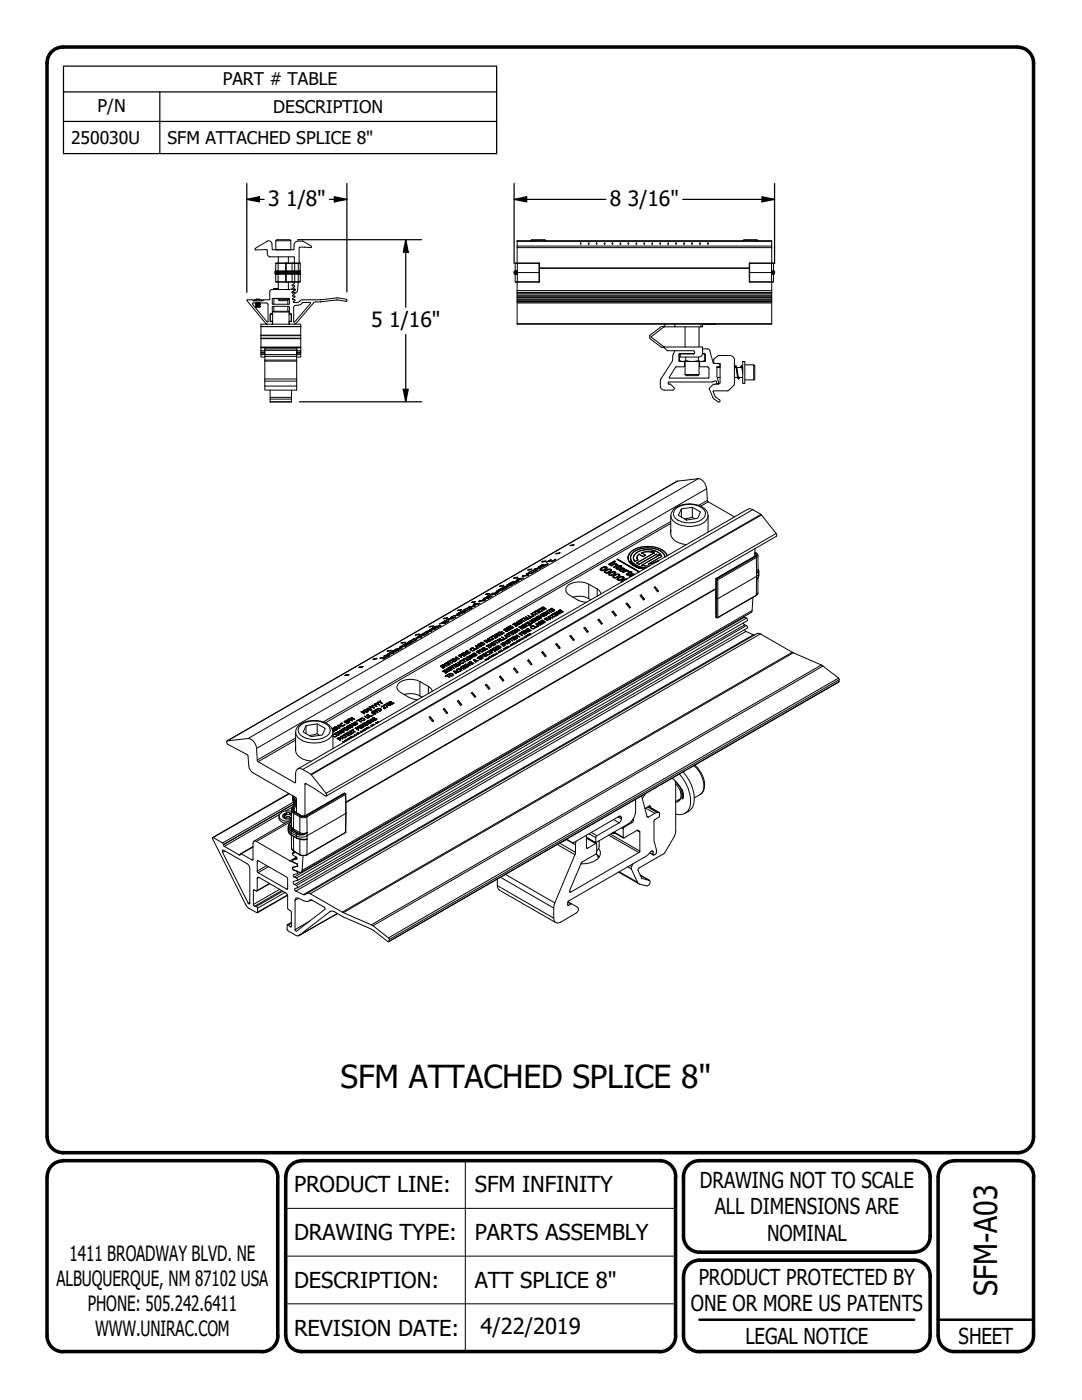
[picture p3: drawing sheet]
<svg xmlns="http://www.w3.org/2000/svg" width="216mm" height="279mm" viewBox="0 0 216 279" stroke-linecap="round" stroke-linejoin="round" font-family="sans-serif">
<defs><g id="words">
<g font-size="6.3">
<text x="67.9" y="217.1">SFM ATTACHED SPLICE 8&quot;</text>
<text x="199" y="258.6" transform="rotate(-90 199 258.6)">SFM-A03</text>
</g>
<g font-size="4.4">
<text x="58.7" y="238">PRODUCT LINE:</text>
<text x="94.8" y="238">SFM INFINITY</text>
<text x="139.7" y="237.1">DRAWING NOT TO SCALE</text>
<text x="142.6" y="242.4">ALL DIMENSIONS ARE</text>
<text x="58.7" y="247.5">DRAWING TYPE:</text>
<text x="94.8" y="247.5">PARTS ASSEMBLY</text>
<text x="153.1" y="247.6">NOMINAL</text>
<text x="58.7" y="257">DESCRIPTION:</text>
<text x="94.8" y="257.1">ATT SPLICE 8&quot;</text>
<text x="139.4" y="256.4">PRODUCT PROTECTED BY</text>
<text x="137.9" y="261.7">ONE OR MORE US PATENTS</text>
<text x="58.7" y="266.6">REVISION DATE:</text>
<text x="95.9" y="266.3">4/22/2019</text>
<text x="148.7" y="268.1">LEGAL NOTICE</text>
<text x="191.3" y="268.1">SHEET</text>
</g>
<g font-size="4.2">
<text x="53.5" y="41">3</text>
<text x="57.1" y="41">1/8&quot;</text>
<text x="121.7" y="41">8</text>
<text x="125.3" y="41">3/16&quot;</text>
<text x="74.1" y="65.3">5</text>
<text x="77.7" y="65.3">1/16&quot;</text>
<text x="13.9" y="251.6">1411 BROADWAY BLVD. NE</text>
<text x="11.3" y="256.6">ALBUQUERQUE, NM 87102 USA</text>
<text x="17.5" y="261.7">PHONE: 505.242.6411</text>
<text x="19" y="266.7">WWW.UNIRAC.COM</text>
</g>
<g font-size="3.5">
<text x="44.4" y="17">PART # TABLE</text>
<text x="19.5" y="22.3">P/N</text>
<text x="54.5" y="22.6">DESCRIPTION</text>
<text x="14.2" y="28.7">250030U</text>
<text x="33.4" y="28.8">SFM ATTACHED SPLICE 8&quot;</text>
</g>
</g></defs>
<!-- layer: Visible (ANSI) -->
<g fill="none" stroke="#000" stroke-width=".2">
<path d="M49.4 59.8h1M49.4 59.8l-.1 .2M50.4 59.8l.1 .1M50.5 60h.1M50.5 59.9h.1M51.1 59.8h-.1M51.1 59.8l.1-.1h.1v.1l.5-.1v.1M51.1 59.8h.1M51.9 59.8h.1M52.4 60h-.1M52.4 59.9h.1M53.3 48.1h.4l.4 .2 .3 1.5h4.2"/>
<path d="M53.3 48.2l-2.4 1.4v.2l.1 .1h2.3M53.3 49.9v.9M53.4 50.8l.1 .2 .4 .3h4.8M53.8 58.1v1.7l-1.4 .1M54.4 59.6l3.3-.1v1.1l-3.3 .1zM54.6 57.6h.9M54.6 57.6v.2M54.6 59.6v1.1M54.7 59.5l.8 .1v.2M54.9 54.4h5l-.1 1.9M55 54.2h4.6M55 54.6v.1"/>
<path d="M55 54.7l.1 1.6M55 52.6l-.1 2h4.7M55 48v1.8M55.1 56.3h4.7M55.2 47.8h2.6M55.3 47.9l-.2 .2M55.5 49.8v.1M55.5 59.8l.2 .2h1.6l.2-.2M55.5 59.8h2M55.5 57.6h-.9M55.5 51.3v1.2M55.5 56.3v1.5"/>
<path d="M57.4 59.9v.8M57.5 51.3v1.2M57.5 56.3v1.5M57.5 59.5v.3M57.6 49.8l-.1 .1M57.8 47.9l.2 .2M58 48v1.8M58.2 57.7h.6v.2M58.2 57.7l-4 .1h-.2l-.2 .4M58.3 58.2l.5-.3-.5 .3M58.3 58.2l.1 .3M58.3 57.5l.1 .2"/>
<path d="M58.3 56.9v.2l.4-.1 .1 .2-.5 .3M58.4 57.7h.5v.2M58.6 56.7l-.3 .2M58.7 48.9v.8M58.7 56.3l-.1 .3M58.7 51.4v1.1M58.7 58.4l-.3 .1M58.7 59.1l.1 .2M58.7 58.4l.1 .2M58.8 59.3l-.4 .3v.2h.4v.2M58.8 58.6l-.4 .4v.1h.3M59.5 56.3l-.2 1.9-.9 .3"/>
<path d="M59.8 52.5h-4.8M59.8 52.5h.1M59.9 52.6v1.8M60.4 48.1h.1M60.4 48.1h-.9a.79 .79 0 0 0-.8 .8M60.4 48.1l1.7 1M62.1 49.1l.1 .2-.2 .1h-2.2l-.1 3.1M67.4 59.9l1.7 .2 .1-.2M67.4 59.9l-3.4 .3M69.1 59.8l.1 .1M69.1 59.7a9.6 9.6 0 0 0-5.1 .1h-3.7l-.5 .4M102.6 54.2l.1 .4"/>
<path d="M102.6 54.4h5M102.7 54.2h-.1M102.7 54.6l.1 .1M102.8 52.6l-.1 1.5M102.8 54.7l.1 1.6M102.9 52.5h4.7M102.9 56.3h4.7M102.9 52.5h-.1M103.2 48.1h.1M103.2 58.4v6.3h31.5M103.2 48.1v4.4M103.2 56.3v2.1"/>
<path d="M103.2 49.4h50.8M103.2 58.4h50.8M103.2 59.1h50.8M103.2 59.4h50.8M105.9 48v.1M106.1 47.9l-.2 .2h-2.7h50.8M106.1 47.8h2.6M107.6 56.2l-.1 .1M107.6 52.6v3.6M108.7 47.9l.2 .2M108.9 48v.1M115.8 48.5l.1 .3z"/>
<path d="M115.8 48.5h.1M117.4 48.5l.1 .3zM117.4 48.5h.1M119 48.5l.1 .3zM119 48.5h.1M120.6 48.5l.1 .3zM120.6 48.5h.1M122.2 48.5l.1 .3zM122.2 48.5h.1M123.8 48.5l.1 .3zM123.8 48.5h.1M125.3 48.5l.1 .3z"/>
<path d="M125.3 48.5h.1M126.9 48.5l.1 .3zM126.9 48.5h.1M128.5 48.5l.1 .3zM128.5 48.5h.1M130.1 48.5l.1 .3zM130.1 48.5h.1M131.7 48.5l.1 .3zM131.7 48.5h.1M133.3 48.5l.1 .3zM133.3 48.5h.1M134.9 48.5l.1 .3z"/>
<path d="M134.9 48.5h.1M136.5 48.5l.1 .3zM136.5 48.5h.1M138 48.5l.1 .3zM138 48.5h.1M139.6 48.5l.1 .3zM139.6 48.5h.1M141.2 48.5l.1 .3zM141.2 48.5h.1M148.3 48v.1M148.4 47.8h2.6M148.5 47.9l-.2 .2h-39.4"/>
<path d="M149.5 54.4h5.1M149.5 52.6v3.6M149.5 56.2l.1 .1M149.6 52.5h4.7M149.6 56.3h4.7M149.6 52.5h-.1M151 47.9l.2 .2h2.8v4.4M151.2 48v.1M154 58.4v6.3h-13.9M154 56.3v2.1M154.3 54.7v1.6M154.3 52.6v1.5"/>
<path d="M154.4 54.1h.1M154.4 54.6h.1M154.4 54.2h.1M154.5 54.2h.1M154.5 54.6l-.1 .1M154.6 54.2v.4M49.3 60l3.8 4.6M50.4 60.7l.1-.2h2.7l.2 .1 .1 3.6h-.2l-2.9-3.5M50.6 60h1.7M50.7 60v-.2h1.5v.2M51 60.7h.1M51 60.5v.2"/>
<path d="M51.1 61.2h.1M51.1 61.2h.7M51.1 60.5v.7M51.2 60.7v.5M51.2 61.2h.1M51.2 60.5l-.1 .7M51.2 61.2h.3M51.3 60.7h.1M51.3 60.5v.7M51.3 60.7v.5M51.4 61.2v-.5v.5M51.5 61.2h.3"/>
<path d="M51.5 60.7h.1M51.5 60.7v.5M51.5 60.7l.1 .5M51.6 61.2h.1M51.6 60.7h.1M51.7 61.2h.1M51.7 60.5v.7M51.8 60.7v.5M51.8 60.7h.1M51.8 61.2h.1M51.8 60.7h-.1M51.8 60.5v.7"/>
<path d="M51.9 60.7l-.1 .5M51.9 60.5l-.1 .2M51.9 60.7h-.1M52.1 69.3v.1h7.9M52.1 69.4v1.2M52.1 69.3h7.9M52.1 65.2h7.9M52.1 70h.7M52.8 70.6h-.7v.7h.7M52.8 69.7h6.4M52.8 69.6v8.3h6.4v-8.3M53 64.6l.3 .1"/>
<path d="M53.9 77.9v2.3h4.3v-2.3M54 64l.1 .1M54.2 64.1l.2 .5M54.3 62.5l-.4 .2v1.4h.4M54.3 64.1l.1 .1M54.3 62.5v-1.2l.2-.2h3.1l.1 .2 .1 1.3M54.4 64.6l-.1 .1M54.4 62.7l-.4 .1M54.4 62.1h3.3v2.6h-3.3zM54.4 64.7h-2.3v4.6M54.6 61.1v1M57.4 61.1v1"/>
<path d="M57.7 64.7h2.3v5.9M57.7 62.7h.3M57.7 64.6l.1 .1M57.8 64.1l-.1 .1M57.9 62.6l.3 .1v1.4l-.1 .1M58 62.7l.1 .1v1.3h-.4M58 64.2h-.3v.4M58.6 61.3v2.9l.2 .1M58.8 60l-.2 .2M59 64.6l-.3 .1M59.2 70.6h.8v.7h-.8M59.2 70h.8"/>
<path d="M59.6 60.9l-.8 .1-.2 .3M59.8 60.2l-1.1 .2-.1-.2M60.3 60.5l-.7 .4M60.5 60.4l-.2 .1M60.5 60.4h1.4M61.9 60.4l.1 .1M62 60.5l-3.2 3.8M62.5 60.5l-3.5 4.1M63 60.2l-.5 .2M64 60.2l-1 .1M103.2 60.3h50.8M103.2 60.1h50.8"/>
<path d="M129.7 67.5v.1M129.7 67.6l2.3 1.7M129.9 67.3l2.5 1.8M131.9 75.6l-.1 .3a1.74 1.74 0 0 0 .4 1.9l2.1 .1M131.9 65.2l-2.2 1.7-.1 .6M132 69.3h.4l.7 .7h5.3M132.4 65.3l-2.5 1.9M132.4 69.1l7.8 .2v1.1M132.4 69.3h.1M132.4 65.2h.1M132.4 65.2h-.5M132.9 64.7l-.5 .5"/>
<path d="M133.7 76.7h.1M133.8 76.7l.7 .7a.26 .26 0 0 1 0 .3 .26 .26 0 0 1-.2 .1M134.2 72.1l-2.3 3.5M134.2 71.8l-.1 .2M134.3 70.8l-.1 1.1M134.7 65.2l-2.3 .1M134.7 70l-.4 .8M134.8 73.2l-1.3 2.1 .1 .2M135 73.2l-.1 .1M135.5 70.8v1.3h1M135.6 72l.3 .1h2.2M135.6 72l.9 .1a.8 .8 0 0 1 1 0h.6"/>
<path d="M135.6 70.7v1.3M135.7 70.5l-.3 .3M135.7 70.6h2.8h-1.4M135.8 70.6h2.6M135.8 70.7l-.1 .6h3.7M135.9 70.6l-.3 .1M136.5 72.2l.1 .1M136.6 72.2v.9l-1.6 .1M136.7 70.6h-.5l-.6 .1M136.7 74.8l.2 .2h2.4l.2-.2M136.7 74.8h2.8M136.7 65.2v4.1"/>
<path d="M136.7 72.1v2.7M136.8 71.3v.7M138.3 70l.3 .3M138.6 70.3v.2l-.3 .2M139.3 71.3v.7M139.5 65.2v4.1M139.5 72.1v2.7M139.6 72.2l.1 1h1.5M139.7 72.2l-.1 .1M140.1 64.7h-5.4v.5h5.5v-.5M140.2 70.5a.79 .79 0 0 1-.8 .8M140.2 69.6h.9"/>
<path d="M140.3 70.6l.3 .1M140.5 70.5l.3 .3-.1 1.3h-1M140.5 70.6h-.3l.4 .1M140.6 72l-.3 .1h-2.2M140.6 72l-.9 .1a.88 .88 0 0 0-1 0h-.6M140.6 70.7v1.3M141.1 69.6l.4 .2 .2 .2M141.3 73.2l.2 .2M141.4 73.4l.1 .1M141.5 73.5l-.1 2h-7.7M141.5 77.6l.8 1.9 1 .7M141.6 77.5l-.1 .2"/>
<path d="M141.6 70l.7 2.4M142.3 78.2a2.11 2.11 0 0 0 1.3 1.6M142.3 72.4l.1 .1M142.4 71.8v.6M142.5 72.4v.1M142.5 72.5h1.1M142.5 71.7h.1M142.7 76l-.6 .2-8.7 .1v.3h.3M142.7 76.1h.3v.3M142.8 76.7h-.5l-.7 .7M142.8 76.7h.1M142.9 64.7h-2.7"/>
<path d="M143 76.5h.3M143.1 73.3h.6M143.1 75.3h.6M143.2 73.1h.4M143.2 73.2h-.1v1.9l.2 1M143.2 72.5l.3 .1M143.3 70.9h2.3a.97 .97 0 0 1 1 1M143.3 76.1l.1 .3M143.4 71l-.9 .6M143.4 72.6l.3 .1M143.6 79.8v.3l-.3 .1M143.6 72.5l.1 3.8-.2 .3-.7 .1"/>
<path d="M143.6 72.7l.1 .1M143.7 73l-.1 .1M145.4 77.9l-3 .1-.1 .2M146.5 71.9l.1 4.8-1.3 1.3M146.5 75.3h.7M146.5 73.3h.4M146.6 73.3l.1-.3h.2l.5 2.5M146.8 73.1l.3 1.6a.72 .72 0 0 0 .4 .9l.1-.3M146.8 73.2v.1M147 73.3h1M147.3 75.3h.9M147.4 75.3v.2"/>
<path d="M147.8 73.3v-.2l.2-.1 .2 .7M147.9 73.1l.3 1.5M148 73.2l-.1 .1M148.1 73.3h.1M148.2 72.1h.4v4.4h-.4zM148.6 72.8l1.9 .1 .1 2.7-.2 .2h-1.8M135.1 96h.1M135.1 96l-89.8 51.9M135.1 96l4.2-.5a2.12 2.12 0 0 1 1.7 2l.1 2.4 .2 .3 5.2 3M95.7 120h.1M96.4 119.6l-.1 .1 .4 .1-1 .2 1-.1M96.4 119.7h.1"/>
<path d="M96.6 119.3l-.1 .2 1-.1M96.7 119.4h.1M96.8 119.8l-.2-.2 .3 .1-1.4 .3 .2-.1M97.1 118.5l-.3 .1 1-.2-.7 .2M97.3 119l-.1 .2M97.3 119l.1 .1h.7M97.5 119.3l-1.1 .3 .2 .1M97.6 118.5l-.6 .1M97.6 119.3h-1l1.2-.1-1.2 .4M98.1 118.7l.9-.2-1.4 .3-.5 .3h.9l.2-.1h-.9M98.1 118.7l-.8 .3M98.3 118.5h.1"/>
<path d="M98.8 118.6l-.7 .1M99.1 118.1h-.1l.3 .2M99.1 118.1v.1M99.3 117.8l-.2 .1 1-.1M99.3 117.9h.1M99.3 118.3l-1 .2 1-.1M99.4 118.3l-.2-.2 .3 .1-1.4 .3 .2-.1M99.9 116.9l-.2 .1 .8-.2-.6 .1M100 117.5l-.1 .1M100 117.4h.2l-.2 .1 .8-.1M100 117.4l-.5 .3 1.2-.2M100.1 117.8l-1 .3 1.3-.4-1.1 .1h1"/>
<path d="M100.4 116.9l-.6 .1M100.4 117.2h.1M100.9 117.4l.3-.1-.7 .3 .2-.1M100.9 117.4l-.9 .1M101.2 116.7l-.2 .1 1.1-.1M101.2 116.8h.1M101.9 116.4l-.1 .1M102 116.3l-.6 .3 1.2-.3M102 116.3h.1l-.2 .2 .9-.2M102 116.7l-1.6 .5 1.2-.2-.2 .1-1.2 .2 .2-.1M102.2 116.7h-1l1.2-.1-1.8 .6 .8-.1M102.4 116.1h.1"/>
<path d="M102.4 115.4l1-.2zM102.7 115.3v.1M102.8 116.3l-.9 .1M103 116.2l.1-.1-.7 .4 .3-.1M103 116.2h-.2M103.1 115.7l-.1 .1 .4 .2M103.2 115.8l-.1 .1M103.2 115.3h-.5M103.3 115.5l-.1 .1 1-.1-1.1 .2 .2 .1M103.3 115.9l-1 .2 1-.1M103.4 115.6h.1M103.5 115.9l-.2-.2 .3 .2-1.4 .2h.1"/>
<path d="M104.3 115.4l-1 .1 1.2-.1-1.2 .3M104.4 114.9h.6M105 114.9l-.6 .1M105.1 114.8h.4l-1.3 .2h.2M105.1 114.8l-.1 .1M105.2 114.4l1.1-.1-1.2 .5 .2 .1M105.5 113.6l-.2 .2 .9-.2-.7 .1M105.5 114.2l.1 .1M105.5 114.3h.1M105.6 114.5l-.7 .3M105.6 114.5h-.6h.2M105.6 114.2v.1"/>
<path d="M106 113.7h-.6M106.2 114.4l-1 .1M107 113.8l-1 .2-.6 .3 .1-.1M107 113.8l-.8 .4 .7-.3 .2-.2-.8 .1-.8 .4M107 113.5l-.3 .1M107 113.6l.8-.2-1.3 .2h.3M107 113.8v.1M107 113.9h.1M107.2 113.7l-.4 .1M107.5 113.1l1.2-.2-1.7 .6M107.7 113.5l-.7 .1M108.1 112.1l.9-.2z"/>
<path d="M108.2 112.7l-.1 .1M108.2 112.6l-.5 .4 1.2-.2M108.3 112.7l.1-.1-.2 .1M108.3 112v.1M108.5 113l-1 .1-.1 .1 .9-.1-1.5 .4M108.8 112l-.5 .1M109.3 112.6l.1-.1-.6 .3 .1-.1M109.3 112.5l-.2 .2h-.9l.9-.1M109.8 111.7h.2l-.1 .2 .2 .1 .8-.4a1.12 1.12 0 0 1-1.2 .4l.3-.2M109.9 111.8l-.9 .4 .8-.4-.1 .3M109.9 111.9l.2 .1M110.8 111.7h.1"/>
<path d="M110.8 111.7l-.1 .1M111.1 110.4l-.2 .1 .9-.2-.7 .2M111.6 110.4l-.5 .1M113.9 108.8l-.2 .1 .9-.2-.7 .2M114.3 119.2a4 4 0 0 1 3.6 .5M114.4 108.8l-.5 .1M119.7 113.6a.84 .84 0 0 1 1.5-.2 .84 .84 0 0 1-1.5 .2zM119.9 113.7l.1 .1M119.9 113.6l.7-.4h.3a.77 .77 0 0 1-1 .5zM119.9 118.5l-.1-.3a5.3 5.3 0 0 0-5.9-1.7 1.21 1.21 0 0 0-1 1 1.21 1.21 0 0 0 .8 1.3 5.5 5.5 0 0 0 3.3 1.4M120.6 114.1a.84 .84 0 0 1 1.4-.2 .84 .84 0 0 1-1.4 .2zM120.8 114.1l.5-.4h.3l.2 .1a.93 .93 0 0 1-1 .4z"/>
<path d="M121 113.3l-.6 .5h-.4M121.2 113.4a.94 .94 0 0 0-1.5 .3M121.4 112.6l1.2-.7 .2 .1-1.2 .7zM121.5 114.4l.8-.3a.42 .42 0 0 1 .6 .3 .85 .85 0 0 1-1.5 .1zM121.6 114.5l.7-.3 .4 .1a.83 .83 0 0 1-1.1 .4zM121.8 113.8l-.1 .2a.64 .64 0 0 1-.9 .2M122 113.8a1 1 0 0 0-1.4 .4M122.4 114.9l.8-.4 .5 .2a.98 .98 0 0 1-1.4 .5zM122.6 114.9l.6-.2 .3 .1a.83 .83 0 0 1-1.1 .3zM122.6 111.9v.1M122.7 112.4l.1 .1M122.7 114.3l-.1 .2a.79 .79 0 0 1-1 .2v-.1"/>
<path d="M122.7 112.4l-.8 .5M122.7 112.6h.1M122.8 112.1l-.2-.1-1.1 .6M122.9 114.3a1 1 0 0 0-1.5 .4M122.9 113.4l.6-.4h-.1l.7-.1-.2 .2 .2 .1-.4-.1-.5 .4 .2 .1zM122.9 113.4h.1M123 112.5l-.3 .1 .2-.1-.2-.1-.9 .5 .3 .1 .6-.4M123 112.5l.3 .3-.7 .5-.2-.1 .6-.4-.3-.2M123 112.6l.3 .2M123 112.5v.1M123 112.6h-.2M123 112.8l-.5 .4"/>
<path d="M123.2 111.7l4.3 2.4M123.2 115.4l.8-.4 .5 .2a.98 .98 0 0 1-1.4 .5zM123.2 113.5l.1 .1M123.2 111.6h.1M123.3 115.6l.2 .2 .5-.2M123.3 115.5a.63 .63 0 0 1 1.1-.2 .88 .88 0 0 1-1.1 .3zM123.5 114.8l-.1 .2a.82 .82 0 0 1-1 .2v-.1M123.5 113l-.6 .5M123.5 113.6l.6-.3 .4 .1 .2 .3-.2 .2-.6-.3-.1 .1 .4 .3-.3 .1-.4-.3zM123.6 112.9v.1M123.7 114.8a1 1 0 0 0-1.4 .3M123.8 113.7l.3 .3"/>
<path d="M123.8 112.9h.1M123.9 113.1l.1 .1M123.9 113.1h.1M124 113h-.5M124 113.5l.5 .1M124.1 116.1h.1M124.2 114.2l.8-.5 .2 .1-.1 .1 .5 .1-.2 .1-.4-.2-.6 .4zM124.4 115.3l-.4 .3M124.4 113.7l-.4-.2 .4 .3M124.4 113.7v.1M124.5 113.7h.1M124.5 113.6l-.1 .1"/>
<path d="M124.5 113.7l-.1 .1M124.5 113.6v.1M124.6 115.3a.94 .94 0 0 0-1.5 .3M124.7 113.7a.73 .73 0 0 0-1.2 0M125 115.6l-.9 .5M125 113.7l-.8 .5M125 115.6h-.4l-.6 .5M125 113.8l.2 .1M125.1 113.9h.1M125.1 115.5l-.8 .2-.3 .3v.2M125.3 114.7v.1M125.3 113.9h.1"/>
<path d="M125.3 113.9l.2 .2M125.3 113.9l-.1 .1M125.3 111.3l.3 .8M125.4 114.1h.7l-.2 .1 .2 .1-.2 .1-.1-.1-.5 .3 .1 .2h-.2l-.2-.2 .6-.4zM125.6 110.5l-.3 .9M125.6 112.3l.6-.1-.4 .1 .1 .1-.1 .1zM125.7 114.1v.1M125.8 114.9l.1-.1 .3 .1M125.8 114.9l.1 .2M125.8 112.3l.1 .1M125.8 111.3l.2 .7-.4 .1M125.9 112.5l.5-.1z"/>
<path d="M125.9 114.1l-.9 .6M125.9 114l.1 .2M125.9 114.2l.1 .2M126 110.6l-.2 .7M126.1 112.1v.1M126.1 114.7h.4M126.1 112.2l-.4 .1M126.1 112.6l.2 .1v-.2l.3 .1h-.2l.1 .1-.2 .1zM126.2 112.6l-.1 .1M126.2 112.6v.1M126.2 112.6h.1M126.2 112.7h.1"/>
<path d="M126.3 112.6l.3 .1M126.3 112.3v.1M126.3 112.4l-.4 .1M126.3 114.8l-.2-.1 .2 .2M126.4 112.6l.1 .1M126.4 111.3l.1 .5M126.5 110.9l-.1 .5M126.5 112.6v.1M126.6 114.7a.75 .75 0 0 0-1 .2M126.6 112.7l.5 .2-.6 .1 .3-.2zM126.6 114.7l-.2-.2a.54 .54 0 0 0-.8 .5l.2 .1M126.7 112.7l.3 .2"/>
<path d="M126.8 112.8l-.3 .2M126.8 113.1l.3-.2 .4 .1h-.4l.2 .1h-.3l.1 .2zM127 113.1l.1 .1M127.1 113l.1 .1M127.1 112.9l.3 .2M127.1 112.4l.4 .2M127.1 112.9l-.3 .2M127.1 111.3l.1 .4M127.2 111l-.1 .4M127.2 111.8l-.5 .3M127.2 111.8h.1M127.5 113l.3 .1a.22 .22 0 0 1-.1 .3 .22 .22 0 0 1-.2 0l-.3-.1z"/>
<path d="M127.5 110.6a.85 .85 0 0 0-.3 1.2M127.5 113v.1M127.5 110.6h.1M127.5 110.6a.81 .81 0 0 0-.3 1.2l-.5 .3M127.5 110.6l.8 .5M127.6 114.1l-4.4-2.5-.1 .1 4.4 2.5M127.6 113.4h.1M127.6 113.3h-.2l.2 .1M127.6 113.3h.1M127.7 118.9l.3-.2 .6 .9-.2 .1zM127.7 113.3l-.1 .1M127.7 113.2l-.2-.1-.2 .2"/>
<path d="M127.7 113.2l-.1-.1-.2 .2M127.7 113.2h.1M127.7 113.3h-.1M127.7 113.2v.1M127.8 113.2h.1M127.9 118.8l.7 .8M127.9 113.5l.7 .1M128 118.7l-.3 .2M128 110.3l.8 .5-.5 .3M128 110.3l.8 .5-.5 .3-.8-.5M128 110.3h.1M128.1 113.2l.9 .1z"/>
<path d="M128.1 113.2h.1M128.1 113.2l-.2 .3 .2-.3M128.1 113.2l-.3 .3 .7 .1M129.5 112.5v.1M129.9 110.2l-1-.1-.9 .2M130 110.2l-1-.1-1 .2M130 110.2l.5-.3a3.4 3.4 0 0 0-4.1 1.2v.5l.3 .5M130.5 109.9l-.6 .3M130.5 109.9a3.8 3.8 0 0 0-4 .9l-.1 .5 .3 .7M130.5 110.4l-3.5 2 .5 .2M130.5 117.3l.2-.1 .7 .8M130.6 110.3l-.1 .1"/>
<path d="M130.6 110.3l-3.5 2.1M130.6 109.9l1.2 .7M130.6 109.9l1.1 .7M130.6 109.9l-.5 .3M130.6 109.9l-.5 .3 .4 .1M130.6 109.9h.1M130.7 117.1l-.2 .1 .7 .9 .2-.1-.7-.8M130.9 112.1l-.8 .3-.6 .1M130.9 112.1l-.9 .4-.6 .1 2.6-1.5-.2-.4-3.7 2.1 1.5 .2M130.9 112.1h.1M131 110.7h.1M131 110.6l-3.5 2"/>
<path d="M131 110.6l.2 .3M131 110.6l.2 .2M131.2 112h.1M131.2 112h-.1M131.3 112h-.1M131.3 111.9l-.2 .2M131.7 110.6l-.5 .3M131.8 110.6l-.6 .3M131.8 110.6l-3.8 2.2 1.5 .2M131.8 110.6l.2 .5-2.5 1.4M131.8 110.6v.1M132.5 110.6l.2 .5"/>
<path d="M132.7 111.2a2.48 2.48 0 0 0-2.1-1.7 4.7 4.7 0 0 0-4.5 1.1 1.31 1.31 0 0 0-.1 1.4l-.4 .1M132.7 111.1a2.71 2.71 0 0 0-2.8-1.7l-.6-.1a4 4 0 0 0-3.3 1.3 1.26 1.26 0 0 0 0 1.4M133 110.5l.1 .4-.1-.3a4.6 4.6 0 0 0-4.5-1.5 3.1 3.1 0 0 0-3.2 2.1l.3 .9M133.2 110.9a3.9 3.9 0 0 0-3.9-1.9 3.9 3.9 0 0 0-3.9 1.9 1.38 1.38 0 0 0 .2 1.2M136 101.6l2.1-.4 1.7 1-.6 1.2-2.2 .4-1.6-1zM136 101.6v1.6M138.1 103.2l-1.5 .3M138.1 103.2l.5 .3M138.1 101.2v2M141.3 106.2v-3.3a2.6 2.6 0 0 0-2.4-2.2 4.8 4.8 0 0 0-4.7 1.2l-.4 1v3.6a2.97 2.97 0 0 0 3.2 2.2M142.8 119.3v3.8M142.8 115.6v3.7"/>
<path d="M150.2 119.2l-.1 2.6-.2 .4-89.8 51.9M150.6 111l-7.8 4.5M150.6 110.2l.5 .4 .1 .2 .1 3.1M150.6 109.5v1.5M150.7 110.8l-.1 .2M151.2 113.6a1.53 1.53 0 0 1 0 1.8M151.2 115.3l-.1 3.3-7.9 4.7M151.4 114.4l-.4 .6-7.8 4.5-.4-.2M68.8 134.8l.9-.2zM69 134.7v.1M69.5 134.7l-.5 .1M71.6 133.2l.9-.2z"/>
<path d="M71.8 133.1v.1M72.3 133.1l-.4 .1M74.4 131.6l.9-.2zM74.6 131.5v.1M75.1 131.5l-.5 .1M75.8 139.9l.5 .5M75.9 139.9h-.1l.1 .3M75.9 139.8l.1 .4M76.7 130.9h.1M76.8 131.3l-1 .1 .2-.1M76.9 131.2l-.9 .2M76.9 130.8l1-.1-1.3 .3 .2-.2"/>
<path d="M77 131.2l-1 .1M77.4 131l-.4 .2M77.4 130.9h.2l-1.3 .6 .5-.2M77.4 129.9l-.2 .1 .9-.2-.6 .1M77.5 130.4l-.2 .1 1.1-.1M77.5 130.5h.1M77.9 129.9l-.5 .1M78.4 130.4l-1.6 .5 .2-.1M78.5 130.4h-1l1.2-.2-1.8 .6h.8M78.6 129.8l1.1-.2-1 .5 .7-.3M79 129.6h.1M79.4 129.8l-1.1 .4 .7-.4"/>
<path d="M79.6 129.8h-1l-.9 .5 .8-.4h.5M79.8 129.2l-.1 .1 .3 .2h-1l1-.1M79.8 129.3h.1M80 129h-.2l1-.1-1 .4h.1M80 128.3l.9-.1zM80 129h.1M80.2 129.4l-.3-.2 .3 .2-1.4 .2 .2-.1M80.2 128.2v.1M80.6 138.6a4.1 4.1 0 0 1 3.6 .5M80.8 128.2l-.5 .1M81 128.9l-1 .1 1.1-.2-1.2 .4M81 128.4l1.2-.2-1 .5 .7-.3"/>
<path d="M81.8 128.3l-1 .5 .6-.4M82 128.3l-1 .1-.8 .4a1.45 1.45 0 0 1 1.2-.4M82.2 127.9l-.3 .2h-.3h.3M82.2 128l.1-.1-1 .3a2.58 2.58 0 0 1 1.9-.6l-1.1 .5 .3-.1M82.4 128l.5-.3a1.98 1.98 0 0 0-1.4 .5M82.4 128v.1M82.9 127.7h.1M83 127.7v.1M83 127.4l-.4 .1M83 126.6l-.2 .2 .9-.3-.6 .2M83.1 127.6h-.4M83.2 127.3l.4-.2h.4l-.9 .3"/>
<path d="M83.5 126.9l-.2 .1 .2 .1M83.5 126.6l-.5 .1M83.5 127.1l-.5 .3M83.5 127h.1M83.5 127.1h.1M84.1 127.1l-.6-.2 .7 .1-1.8 .6 .2-.1M84.2 126.8h-.3h.3M84.5 126.5h.2l-.5 .3-.5 .1a2.57 2.57 0 0 1 1.8-.7l-.6 .4-.4 .2 .3-.2M84.6 126.6l-.4 .1M84.8 126.6l.5-.3a1.87 1.87 0 0 0-1.5 .6M84.8 126.6v.1M85.1 126l-.2 .1 1.3-.2-.9 .1"/>
<path d="M85.1 126.1h.1M85.3 126.3v.1M85.5 126.3h-.4M85.6 125.1l.9-.2zM85.8 125.6l-.1 .1 1-.1M85.9 125l-.1 .1M85.9 125.7h.1M86 126l-.7 .1M86.3 138l-.2-.4a5.4 5.4 0 0 0-5.8-1.7 1.21 1.21 0 0 0-1.1 1 1.21 1.21 0 0 0 .8 1.3 6.3 6.3 0 0 0 3.3 1.5M86.4 125l-.5 .1M86.7 125.6l-1.6 .5 .2-.1M86.8 125.6h-1l1.2-.2-1.7 .7"/>
<path d="M86.9 125l1.1-.2-.9 .5 .6-.3M86.9 125.1l-.9 .4a1.41 1.41 0 0 1 1.3-.4M87.7 125l-1.1 .4 .7-.4M87.9 125l-1 .1M88 133l.1 .1 .5-.1 .2 .1M88.2 132.8h.1l-.3 .2h.2a.34 .34 0 0 1 .6 .1l-.4 .2h-.1M88.2 132.8h-.2l-.1 .3h.8l-.4 .2M88.2 132.8l-.3 .2M88.2 132.8h.1M88.3 134l.2-.2 .5 .4h.2l-.3 .2-.5-.5zM88.3 132.7h.5l-.1-.3h.1l.1 .3 .4 .2zM88.3 133.3h.1"/>
<path d="M88.3 132.6l.5 .1M88.5 124l-.8 .5 1.2-.4M88.5 133.8l-.2 .2M88.5 133.9l.5 .4M88.5 124.1h.1M88.6 133.8h1l-.5-.3 .7 .4-1-.1 .6 .3-.1 .1zM88.7 123.4l-.3 .1 .9-.2-.6 .1M88.7 133.1l-.3 .2M88.7 133.8h.9M88.8 133.7h.1M88.8 134.9l.5-.3 .1 .1-.2 .1 .6 .3-.1 .1-.6-.3zM88.8 132.4l.1 .4"/>
<path d="M88.8 132.4l-.1 .1M88.8 133.8l.5 .3M88.9 132.7l.3 .2M88.9 134.3v.1M89 132.4l.1 .1 .5-.1 .3 .1M89 134.2h.1M89.1 134.2h.1M89.1 133.5l.6 .4M89.2 123.4l-.6 .1M89.2 134.8l.5 .4M89.3 132.1l.6-.3-.2 .1 .6 .4-.1 .1-.6-.4zM89.3 132.2l-.4 .2 .3 .1 .5-.1-.1 .2-.2 .1"/>
<path d="M89.3 132.2l-.4 .2M89.3 132.2h.1M89.3 134.6v.1M89.4 124.1h-.4l-.7 .3 .6-.3M89.4 132.7h.1M89.4 134.7l-.6 .3M89.4 132.2h.1M89.4 132.2l-.4 .1 .3 .1a.34 .34 0 0 1 .6 .1l-.4 .2M89.4 133.4l.1 .2 .5-.1 .2 .1M89.5 124l-1 .1 1.1-.2-.9 .5 .6-.4M89.5 134.5a.56 .56 0 0 1 1 .3 .56 .56 0 0 1-1-.3zM89.6 134.7h.1"/>
<path d="M89.6 134.7l.4 .2h.3v-.2M89.6 134.6v.1M89.7 133.1l.5-.3-.1 .2 .6 .3-.7-.2zM89.7 133.2h.1l-.4 .2 .3 .1a.34 .34 0 0 1 .5 .1l-.3 .2M89.7 133.2l-.4 .2 .3 .2 .5-.1-.4 .2M89.7 133.2v.1M89.7 133.2l-.4 .3M89.7 134.5l.3-.1 .3 .3v.1h-.5l-.2-.2zM89.7 131.9l.5 .4M89.7 133.7l.2 .1M89.7 132.5l-.3 .2M89.7 133.7h.1"/>
<path d="M89.9 131.8l-.5 .3M89.9 131.7l.4-.2 .1 .1-.3 .1 .2 .1 .4-.1-.4 .2 .3 .1 .4-.1-.4 .2zM90 123.2l.6-.3 1.2-.2-1.2 .2-.5 .3 .9-.1-.2 .1-.9 .1zM90 134.4l.3 .1 .2 .2M90 134.4l-.5 .2M90 134.4h.1M90.1 123.2l-.2 .1M90.1 123.2v.1M90.1 133l.5 .4M90.1 133.6l-.3 .2M90.1 123.3h.1M90.2 132.9l-.5 .3"/>
<path d="M90.2 132.8v.1M90.3 131.8v.1M90.3 132.8l.5-.2 .1 .3h.6l-.7 .1 .2 .2zM90.3 132.8l.4-.1 .3 .1M90.3 131.6l-.3 .2M90.3 131.5v.1M90.4 123.5h-1l-.7 .5 .7-.4 1.2-.2-1.2 .1M90.4 131.4l.7 .1-.2-.3 .1-.1 .7 .4-.1 .1-.6-.4 .2 .4-.6-.2 .6 .4h-.1zM90.5 132.8l.2 .1M90.5 133.9l1 .3-.3-.1-.3 .2 .2 .1-.2 .1zM90.6 131.4l.5 .4M90.6 131.4l-.1 .1"/>
<path d="M90.6 131.7l-.3 .2-.2-.2M90.6 133.9l.8 .3M90.6 132v.1M90.6 133.9l-.1 .1M90.6 134l.2 .2M90.7 131.5h.4M90.8 133l.2 .2M90.8 123.2l-.7 .1M90.9 132.8l-.2-.1-.2 .1 .2 .2M90.9 132.9h.1M90.9 132.9l-.1 .1M90.9 132.8l-.1 .2"/>
<path d="M90.9 132.8v.1M90.9 134.3l.1 .1M90.9 132.4l.8 .3 .1-.1-.5-.4h.1l.5 .4-.5 .2-.5-.3zM90.9 131.8l-.3 .3-.3-.2M90.9 132.9h.5M90.9 132.4l.6 .4 .3-.2M90.9 132.5h.1M91 131.2l.2 .4M91 131.1l.6 .4M91 131.2h-.1M91.1 134.1l-.3 .2 .3-.2-.5-.1 .2 .3M91.2 133.7l.3 .3 .4-.2"/>
<path d="M91.2 133.7l.2 .3 .5-.1M91.2 122.5v.1M91.2 122.6h.1M91.3 139.9l.1-.1 .7 .9M91.3 133.6l-.3 .2M91.3 133.5v.1M91.3 133.6h.1M91.3 132.3h.1M91.4 132.2l.5 .4M91.4 122.4l-.2 .2M91.4 122.5l.2 .1M91.4 133.5l-.3 .2a.53 .53 0 0 0 .4 .3 .53 .53 0 0 0 .5-.2h-.1"/>
<path d="M91.4 133.5l.1 .1-.3 .1M91.4 133.5v.1M91.4 133.4l.4 .1 .3-.2-.2-.2 .7 .4-.4-.1-.3 .2 .3 .1-.1 .1zM91.4 130.8l.5-.1-.3 .1 .2 .2 .3-.2h.1l-.3 .2 .3 .2zM91.5 139.8l-.3 .1 .7 .9 .2-.1-.7-.9M91.5 121.7l-.3 .2 .9-.2-.6 .1M91.5 133.3v.1M91.6 130.8l.2 .2M91.7 122.8h-.8M91.7 131.9h.4l-.4 .2 .3 .2 .6-.1a.5 .5 0 0 1-.5 .2 .5 .5 0 0 1-.4-.4zM91.7 132.1a.39 .39 0 0 0 .4 .3 .39 .39 0 0 0 .4-.2l.1 .1M91.8 131h.1"/>
<path d="M91.8 130.6v.1M91.8 133.5v.1M91.9 130.7l-.4 .2M91.9 131.1l.2 .1M91.9 131v.1M91.9 131.9v.1M91.9 133.8v.1M91.9 122.1l-.7 .4M91.9 130.6l.2-.1 .7 .3-.2 .2zM91.9 133.7l.1 .2M91.9 133.8h.1M91.9 133.2l.7 .4"/>
<path d="M91.9 122.2h.1M91.9 133.6l.3 .2M91.9 133.1v.1M92 121.8h-.6M92 131.8l.5-.3 .1 .1-.2 .1 .6 .3-.7-.3zM92 131.9h.1M92 131.9l-.4 .3M92 133.1l.3-.2 .7 .4-.3 .2zM92.1 130.9l-.3 .1M92.1 133.3l-.3 .3-.3-.1M92.1 130.8h.1M92.1 130.5h.1"/>
<path d="M92.1 130.5l.6 .4M92.1 130.5l-.2 .1M92.3 130.4l.4-.2 .2 .2 .6 .1-.8 .1 .3 .1v.1zM92.3 133l.6 .4M92.3 132.9v.1M92.3 133l-.2 .1M92.4 131.7l.5 .4M92.4 121.8a2.3 2.3 0 0 1 1.7-.6 2.3 2.3 0 0 1-1.7 .6zM92.4 132.9l.5-.3-.3 .3 .2 .1 .4-.2-.3 .2 .2 .1 .4-.1-.4 .2zM92.4 130.4l.3 .2M92.4 130.4l.2-.1 .3 .1M92.5 132.2v.1"/>
<path d="M92.5 131.5v.1M92.5 131.6l-.5 .3M92.6 131.5l.2-.2 .7 .4-.3 .2zM92.6 130.9v.1M92.6 121.8l.3 .1M92.6 121.7l-.2 .2M92.6 121.7l.9-.3h.4a1.64 1.64 0 0 1-1.3 .4zM92.7 130.8h.1M92.7 122.1l-.8 .4-.5-.1M92.7 122.1l-.9 .5h-.6v-.1M92.7 122.1l-.9 .1-.4 .2M92.7 130.8l.1 .1"/>
<path d="M92.7 133.3v.2M92.7 130.6l.3 .1M92.8 133h.1M92.8 131.3v.2l.5 .3 .1-.1M92.8 131.4l-.2 .1M92.9 130l.4-.2v.1l-.3 .1 .2 .1 .4-.1-.3 .2 .2 .2 .4-.2-.4 .2zM92.9 130.4l-.2 .2-.3-.2M92.9 133l.2 .2 .4-.2M92.9 132.7l-.4 .2M92.9 130.4l-.2 .1M92.9 132.6v.1M92.9 132.7h.1"/>
<path d="M92.9 121.9h.1M92.9 122.1h-1l1.1-.1-.3 .1M92.9 132.6l.8 .2-.4-.5h.2l.4 .5zM92.9 133.2v.1M92.9 130.4l.4 .1M93 130.4l-.4-.1-.3 .1M93 132.5l.7 .3M93 132.6h.1M93.1 131.2a.56 .56 0 0 1 .9 .2 .56 .56 0 0 1-.9-.2zM93.1 132.8l-.3 .2-.2-.1M93.1 133.1v.1M93.2 131.3h.1"/>
<path d="M93.2 131.3l.3 .3h.3l.1-.2M93.2 130.1v.1M93.2 131.2l.7 .1-.1 .2-.5-.1-.1-.1zM93.2 131.8v.1M93.3 130.2l.2 .2 .4-.2M93.3 129.9l-.4 .2M93.3 129.8v.1M93.3 131.7v.1M93.5 132.3l.3 .5M93.5 133h.1M93.5 132.3l-.1 .1M93.5 132.2l.4-.2h.1l-.3 .2 .1 .1 .4-.1-.3 .2 .3 .1 .4-.1-.4 .2z"/>
<path d="M93.5 131.1l.5 .3M93.5 131.1l-.4 .2M93.5 131.1h.1M93.5 130l-.3 .2-.2-.2M93.5 130.4h.1M93.7 132.2l.1 .2 .4-.2M93.7 130.8l.8 .2-.4-.4 .6 .4-.9-.1 .5 .3v.1l-.7-.4zM93.7 130.8l.8 .2M93.7 130.9h-.1M93.8 130.9l.5 .4M93.8 130.1v.1M93.8 132.3v.1"/>
<path d="M93.9 129.6h.1M93.9 129.6l.4 .3h.2l.2-.3v.1M93.9 132h.1M93.9 121.4h.1M93.9 132l-.3 .3M93.9 121.4v.1M94.1 138.3l.2-.1 .6 .8-.2 .2zM94.1 129.4l-.3 .2M94.1 130.7l.6 .4M94.1 129.4h.1M94.1 121.3h-.4M94.2 129.3l-.4 .2a.54 .54 0 0 0 .4 .4 .54 .54 0 0 0 .6-.2l-.5 .1-.4-.2"/>
<path d="M94.2 129.3l.1 .1-.4 .2M94.2 129.3v.1M94.2 129.4h-.1M94.2 132.2h.1M94.2 129.3l.7 .2 .3-.1-.4-.5 .1-.1 .9 .3-.6 .1 .2 .2-.5 .2zM94.2 132.5v.1M94.2 138.2l.7 .9M94.3 138.2l-.2 .1M94.3 120.1l-.2 .2 .8-.2-.6 .1M94.3 129.3l.6 .3 .3-.1M94.3 129.2v.1M94.4 130.6l.1 .1 .5-.1 .2 .1"/>
<path d="M94.5 120.8h-.2l.4 .2M94.5 131.7l1 .2-.4-.1-.2 .2 .1 .2h-.1zM94.5 131.7l.1-.1 .8 .3M94.5 132.3l-.3 .3-.3-.2M94.5 120.8l.4 .1-1.4 .3 1.2-.2M94.6 120.8l-.2 .1M94.6 120.5l1.2-.1-1.3 .4 .3 .1M94.6 130.3l-.3 .3 .8 .1-.4 .1M94.6 130.4l-.3 .2M94.6 130.3l.1 .1M94.6 130.3v.1M94.6 130.4h.1"/>
<path d="M94.6 131.7l.2 .2M94.7 121l-1 .1M94.7 130.8l.1 .1M94.7 130.8v.1M94.7 130.4h.1M94.7 130.4l-.3 .2 .6-.1 .2 .2-.4 .2M94.8 120.2h-.6M94.8 131.9h.2zM94.9 128.9l.8 .3M94.9 132l.1 .2M94.9 129.5v.1M94.9 128.8v.1"/>
<path d="M95 129l.2 .2 .2-.2-.2 .2M95 129l.2 .2M95 128.9l.4 .1M95 130.1l.5-.2-.3 .2 .2 .1 .3-.2v.1l-.2 .1 .3 .2zM95 131.9l-.4-.2 .2 .3M95.1 130.7l-.3 .2M95.2 130.1l.2 .1M95.2 129.4h.1M95.2 129.2l.1 .2M95.4 131.3v.1h.7M95.4 129.9h.1M95.4 129.9l-.3 .2"/>
<path d="M95.4 128.7l.1 .1 .5-.1 .2 .1M95.5 120.5l-1 .1 1.1-.1M95.5 120.5l-1.1 .3M95.5 130.2l.2 .3M95.6 131.1h.1l-.3 .2h.5l.2 .1-.4 .3M95.6 131.1l-.4 .2 .1 .1h.7l-.4 .2M95.6 131.1l-.4 .2M95.6 129.8l.4-.2 .6 .3M95.6 131.6l.1 .1M95.6 129.7a.54 .54 0 0 1 .9 .3 .51 .51 0 0 1-.5 .1 .51 .51 0 0 1-.4-.4zM95.6 128.4l.1 .1-.2 .2h.5l.2 .1-.4 .2M95.6 128.4l-.3 .3 .8 .1-.4 .2"/>
<path d="M95.6 128.4l.1 .1M95.6 128.5l-.3 .2M95.6 131.6h.1M95.7 131l.6-.2v.3l-.1 .1 .2 .1-.1 .1zM95.7 130l-.3 .2M95.7 129h.1M95.7 129.8a.37 .37 0 0 0 .4 .3 .37 .37 0 0 0 .3-.2M95.8 129.7l.6 .2-.3 .1-.4-.2zM95.8 131h.6M95.8 131l.4-.1-.1 .2M95.8 131h-.1M95.9 128.4l.1 .1 .7 .1"/>
<path d="M96 129.6h.1M96 131.4l-.3 .3M96.1 128.8l-.3 .2M96.1 129.4l.5-.1 .2 .2h.5h-.6l-.1 .1 .3 .2h-.1zM96.2 130.7l.4-.3 .1 .1-.4 .2 .2 .1 .4-.2-.3 .2 .3 .2 .4-.2-.5 .3zM96.2 128.2l-.4 .2 .1 .1 .7 .1-.4 .1M96.2 128.2h.1M96.2 128.2l-.4 .2M96.2 131.2l-.4-.2 .3 .2M96.2 131.2l.2 .1M96.2 128.7l.1 .1M96.2 128.7h.1"/>
<path d="M96.3 128.2h.1M96.3 128.2l-.4 .2h.6l.2 .1-.4 .3M96.3 131l-.1 .2M96.3 129.4l.4-.1 .1 .1M96.3 129.4h.4M96.3 129.4l-.1 .1M96.3 130.7l.2 .1 .4-.1M96.5 130.8h.1M96.6 127.9l.4-.2 .2 .3h.5l-.4-.5 .1-.1 .9 .3-.6 .1 .1 .2-.2 .1-.4-.1-.2 .1 .2 .2zM96.6 130.5l-.4 .2M96.6 130.5h.1M96.6 130.4v.1"/>
<path d="M96.6 128.5l-.3 .3M96.6 130.8l.3 .2 .3-.2M96.6 129.6l.2 .2M96.7 127.9l.3 .2M96.7 129.5l-.1 .1M96.7 129.4l-.1 .2-.3-.2 .3 .2M96.7 129.4v.1M96.8 129.5l.4 .1M96.8 131.6l.2 .1M96.8 131.6l.3 .1M96.8 131.6l.4 .1M96.8 130.6v.1"/>
<path d="M96.8 131.6v.1M96.9 136.7l.1-.1 .7 .8M96.9 131h.1M96.9 130.5h.1M96.9 130.5l.5 .2 .3-.2M96.9 130.4v.1M97 128.9l.2-.1 .7 .4-.3 .1 .1-.1zM97 128.1l.3 .2M97.1 136.6l-.3 .1 .7 .8 .3-.1-.8-.8M97.1 130.2l-.3 .2M97.1 130.2h.1M97.1 127.9l-.2-.1-.2 .1 .3 .2"/>
<path d="M97.1 128h.1M97.1 127.9l-.1 .2 .1-.1M97.1 127.9v.1M97.2 131.4h.1M97.2 128l.4 .1M97.2 130.8h.1M97.2 131.4l.2 .2M97.2 130.1l.3-.2 .7 .4-.3 .2zM97.2 130.1l-.3 .1a.44 .44 0 0 0 .3 .5 .44 .44 0 0 0 .6-.2l-.1-.1-.3 .2-.5-.2M97.2 130.1l.1 .1-.4 .2M97.2 127.9l-.3-.1-.3 .2M97.2 128.8v.1l.6 .4 .1-.1"/>
<path d="M97.2 130.1l-.1 .1M97.3 128.9l-.3 .1M97.3 131.4v.2M97.4 128.7l.9 .1-.5-.4 .7 .4-1-.1 .6 .3-.1 .1zM97.4 127.4l.8 .3M97.4 127.5h-.1M97.4 127.5l.2 .2M97.5 128.7l.8 .1M97.5 130l.5 .4 .1-.1M97.5 128.7l-.1 .1M97.5 131.5l-.4-.1 .2 .2M97.5 129.9l-.2 .2"/>
<path d="M97.5 131.2h.1M97.5 128.7l.5 .4M97.6 131.2l.1 .1M97.6 129.9l.4-.3 .1 .1-.3 .2 .2 .1 .4-.2-.4 .2 .4 .2zM97.6 127.3l.5-.3-.1 .2 .6 .3-.1 .1-.6-.4zM97.7 127.8l.1 .2M97.7 130.5h.1M97.7 129.2l-.1 .1M97.7 128h.1M97.8 131.3l-.3-.1 .1 .2M97.8 129.9l.2 .1M97.8 129.2v.1"/>
<path d="M97.8 127.6l-.2 .2 .2-.2-.4-.1 .2 .3M97.8 128.4l.7 .5M97.8 128.5h.1M97.9 131.1l-.2 .1M97.9 131l.1 .2M97.9 130.4v.1M97.9 130.4h.1M98 129.6v.1l-.4 .2M98 127.2l.5 .3M98 130.3v.1M98 131.2l-.1-.2-.3 .1 .3 .1M98 130l.3 .2"/>
<path d="M98.1 129.6l.2-.2 .5 .5 .2-.1-.3 .2-.5-.4zM98.1 127l.1 .1M98.1 127l-.5 .3M98.2 127l.3-.2 .6 .4-.3 .2 .1-.2zM98.2 128.4v.1l.6-.1 .2 .2M98.2 129.8l-.2 .2M98.3 129.4v.2l.7 .3M98.3 129.5l-.2 .1M98.3 130.8l.1 .2M98.4 128.2h.1l-.3 .2h.2a.34 .34 0 0 1 .6 .1l-.4 .3M98.4 128.2h-.3v.3h.7l-.3 .2M98.4 128.2l-.3 .2"/>
<path d="M98.4 128.2h.1M98.4 129.4l.4-.2-.2 .2 .2 .1 .4-.1-.4 .1 .3 .2 .4-.2-.4 .3zM98.4 128.1l.6-.3-.2 .2 .6 .3-.1 .1-.6-.4zM98.4 126.9l.7 .3M98.5 130.9l-.2-.1 .2-.2-.6 .4h.5M98.5 128.7l.1 .1M98.5 126.9l-.3 .1M98.5 128.7h.1M98.5 130.6l-.5 .4M98.5 126.8v.1M98.6 126.8h.9l-.5-.3 .7 .4-1-.1 .6 .3h-.1zM98.6 129.4l.2 .1"/>
<path d="M98.6 130.6l.2 .1M98.6 130.6h.1M98.7 126.7l.8 .1M98.7 126.8h-.1M98.7 130h.1M98.7 126.8l.6 .3M98.7 129.9v.1M98.8 128h.1M98.8 128l.5 .3M98.8 130.7l-.3-.1 .3 .1M98.8 128.5l-.2 .2M98.8 129.2l-.3 .2"/>
<path d="M98.8 129.5l.3 .3M98.8 129.9h.1M98.9 127.2l-.1 .2M98.9 129.8v.1M99 129.1l.4-.2 .4 .1 .2 .2-.4 .3zM99 127.8v.1M99 127.2v.1M99 127.8l-.5 .3M99 129.1a.69 .69 0 0 1 1 .1M99 130.4l.2 .1M99 126.5l.7 .4M99 126.5h.1"/>
<path d="M99 130.3v.1M99.1 127.1v.1M99.1 129.3v.1M99.1 129.4l-.3 .1M99.1 129.1l.3-.2 .4 .3M99.2 127.7l1 .1-.6 .2 .1 .1-.1 .1zM99.3 130.5l-.4-.1 .3 .1M99.3 127.7h-.1M99.3 127.7l.8 .2M99.3 127.6v.1M99.3 127.7l.5 .1M99.4 126.4a.43 .43 0 0 0 .4 .3 .43 .43 0 0 0 .4-.2"/>
<path d="M99.4 129.5l.1 .1M99.4 129.5l-.3 .2M99.6 127.9l.2-.1-.2 .2-.3-.3 .3 .3M99.6 127.4l.7 .3 .3-.1-.3 .2zM99.6 126.2h.1M99.6 128l.1 .2M99.6 127.5l.7 .3 .3-.2M99.7 135.1l.2-.2 .6 .9-.2 .1zM99.7 127.4v.1M99.7 126.1l-.4 .2a.54 .54 0 0 0 .5 .4 .54 .54 0 0 0 .5-.2l-.3-.2-.2 .1 .4 .1M99.7 126.1l.1 .1-.3 .1a.28 .28 0 0 0 .3 .3M99.7 126.2h.1"/>
<path d="M99.7 126.2l-.4 .2M99.7 126.1v.1M99.8 130l.1 .1M99.8 126.5l.2-.1 .3 .1M99.8 129.2l-.2 .2-.5-.3 .5 .3M99.8 135l.7 .8M99.8 126.6v.1M99.8 129.2v.1M99.8 129.2l-.2 .2M99.9 134.9l-.2 .2M99.9 129.8v.1M99.9 129.9l-.5 .2"/>
<path d="M99.9 130.1l-.1-.1 .2-.1-.1-.1-.5 .3h.4M100 126.1h.3zM100 126.3v.1M100 126.2h.2M100 128.6l.1 .1h.8M100.1 129.7l.2 .2M100.1 127.1l.6 .4 .4-.2-.5-.5h.2l.9 .2-.6 .1 .1 .2-.5 .3-.7-.4zM100.1 127.1l.6 .4M100.1 126v.1M100.1 127.2h.1M100.2 126.5l-.4 .1M100.3 127.7v.1"/>
<path d="M100.3 128.3l-.4 .3 .1 .1h.8l-.4 .2M100.3 128.3h.6l-.1-.3h.1l.1 .3 .3 .2zM100.3 128.4l-.4 .2M100.3 128.3l.1 .1M100.3 128.4h.1M100.3 128.3v.1M100.3 129.9l-.3-.1 .2 .1M100.4 126.3h.2zM100.4 128.9h.1M100.4 128.4h.1M100.4 128.4l-.3 .2h.5l.3 .1-.4 .2h-.1M100.4 128.2l.5 .1"/>
<path d="M100.4 129.6h.2M100.5 129.5h.1M100.5 126.3l.1 .1M100.5 126.3l-.1 .1M100.6 127.6h.1M100.6 125.7l.8 .1M100.6 125.7h.1M100.7 126.9l.3 .2M100.7 129.6l-.2-.1 .1 .2M100.8 126.8l.8 .2M100.8 128.7l-.4 .2M100.8 126.9l.4 .1-.2 .1 .2-.1"/>
<path d="M100.8 129.4l.1 .1M100.9 129.3l.1 .1M100.9 129.3l-.3 .1 .3 .1M100.9 125.4l.1 .1-.4 .2h.6l.2 .1-.4 .2M100.9 125.4l-.3 .2v.2h.7l-.4 .2M100.9 125.4v.2M100.9 125.5l-.4 .2M100.9 128l.1 .4M100.9 129.3l-.3 .1M100.9 128.1h-.1M100.9 126h.1M100.9 125.4l.5-.3-.3 .3 .2 .1 .4-.2-.3 .2 .2 .2 .4-.2-.4 .3z"/>
<path d="M101 126.6l.5-.3-.1 .2 .6 .3-.1 .1-.6-.4zM101 128.3l.2 .2M101 127.3l-.3 .2M101.1 127.1v.2M101.1 128l.1 .1 .5-.1 .2 .1M101.1 127.3v.1M101.1 129.2l.1 .1M101.3 125.8l-.3 .2M101.3 125.5v.1M101.4 127.7l-.4 .3 .2 .1 .5-.1v.2l-.3 .1M101.4 127.7l.5-.3-.1 .2 .5 .3-.6-.3zM101.4 127.8h.1"/>
<path d="M101.4 127.8l-.4 .2M101.4 127.7l.1 .1M101.4 125.2l-.4 .2M101.4 125.2h.1M101.4 125.1v.1M101.4 127.7v.1M101.4 129l-.4 .2 .2 .2M101.4 129l-.4 .3M101.4 129h.1M101.4 126.5l.5 .4M101.4 128.3h.1M101.5 127.8h.1"/>
<path d="M101.5 127.8l-.4 .2h.6l.2 .1-.4 .2h-.1M101.5 125.1l.4-.3-.3 .3 .2 .1 .4-.1-.3 .1 .2 .2 .3-.2h.2l-.5 .3zM101.5 129h.1M101.5 129l-.4 .2 .2 .1M101.5 126.3v.1M101.6 126.3l.2-.2v.1l.5 .3h.2l-.3 .2 .1-.1-.6-.3zM101.6 126.4l-.6 .2M101.6 125.3l-.3 .3-.2-.2M101.6 125.7h.1M101.6 125.1l.2 .1M101.8 128.1l-.3 .2M101.8 127.6l.5 .3"/>
<path d="M101.8 126.2l.5 .4M101.8 126.1l-.2 .2M101.9 124.9l-.4 .2M101.9 125.2v.1M101.9 125.3l.2 .1M101.9 127.5l-.5 .2M101.9 128.7l.2 .1M102 125.5l-.4 .2-.2-.2M102 127.3l.4-.2-.3 .2 .2 .1 .3-.2 .1 .1-.3 .2 .3 .1 .3-.2 .1 .1-.4 .2zM102.1 126.1l.4-.2 .5 .3M102.1 125v.1M102.1 125.1l-.3 .1"/>
<path d="M102.1 127.3l.2 .2 .4-.1M102.2 125.9a.42 .42 0 0 1 .5-.1 .42 .42 0 0 1 .2 .5h-.7l-.1-.2zM102.2 126a.37 .37 0 0 0 .3 .4 .37 .37 0 0 0 .4-.2M102.2 124.6l.3-.1 .5 .4 .2-.1-.3 .2-.5-.4zM102.3 126.6l-.1 .1M102.3 125.9h.2l.4 .3-.3 .1-.4-.2zM102.3 128.7h-.4l.1 .2M102.3 127.4v.1M102.4 128.7l-.6 .1M102.4 128.6h-.2l-.4 .1 .2 .2M102.4 127.5l.3 .2 .3-.2M102.4 127.1l-.4 .3"/>
<path d="M102.4 127.5h.1M102.4 125.2l.1 .1-.4 .1M102.4 126.5h-.1M102.4 128.4l.2 .1M102.5 133.5l.2-.2 .6 .9M102.5 127l.7 .1-.3-.3 .2-.1 .7 .4-.7-.3 .2 .3-.6-.1 .6 .4h-.1zM102.5 124.5v.1l.5 .4 .1-.1M102.5 124.5l-.2 .2M102.5 125.8v.1M102.6 125.7l.9 .1-.4-.4 .7 .4-1-.1 .5 .4zM102.6 124.4l.9 .1-.4-.4 .7 .4-1-.1 .6 .3-.1 .1zM102.6 127l.6 .4"/>
<path d="M102.6 127v.1M102.6 127.2v.1M102.7 125.7l.8 .1M102.7 127.6v.1M102.7 133.3l-.3 .2 .8 .8 .2-.1-.7-.9M102.7 124.4l.8 .1M102.7 124.4v.1M102.7 125.6v.1M102.8 124.4l.5 .4M102.8 125.7l.5 .3M102.8 128.4h-.3l.1 .2M102.8 127.1h.4"/>
<path d="M102.8 128.4h.1M102.9 128.4l-.6 .1M102.9 125h.1M102.9 124.9v.1M102.9 128.3h-.2l-.4 .1 .2 .2M103 127.4v.1M103 124.9v.1M103 124.2h.1M103.1 124.1l.6 .5M103.1 125.4l.6 .4M103.1 126.8l.2 .3M103.1 126.7l.6 .4"/>
<path d="M103.1 124.8v.1M103.1 128.1v.1M103.1 126.8h-.1M103.4 128l-.4 .1M103.4 127.9v.1M103.4 128h.2M103.4 124.1l.1 .1 .5-.1 .2 .1M103.5 126.5l.4-.3-.2 .2 .2 .2 .3-.2-.3 .2 .3 .2zM103.5 125.2l.5-.2 .2 .2 .5 .1h-.7l.3 .2-.1 .1zM103.5 128h-.3v.2M103.6 127.9l-.5 .1-.1 .3M103.6 123.8l-.2 .1v.3h.7l-.4 .2"/>
<path d="M103.6 123.9l-.3 .2M103.6 123.8l.2 .1M103.6 123.9h.1M103.6 123.8v.1M103.6 127.7v.1M103.7 123.8l.5-.3-.1 .1 .6 .4-.7-.3zM103.7 126.4l.2 .2M103.7 125.2l.2 .1M103.7 127.7l.1 .1M103.7 124.4h.1M103.8 123.9h.1M103.8 123.9l-.3 .2 .5-.1 .2 .2-.4 .2"/>
<path d="M103.9 126.6h.1M103.9 126.2l-.4 .3M103.9 126.6l.3 .2M104 126.2l.2-.2 .7 .4-.3 .2zM104 125.3l.2 .3M104.1 124.8l.4-.2h.1l-.4 .2 .2 .1 .3-.2 .1 .1-.3 .2 .3 .1 .4-.1-.4 .2zM104.1 123.6l.5 .4M104.1 124.2l-.3 .2M104.1 125.2l-.2-.1-.2 .1 .2 .2M104.1 125.2h.1M104.1 125.2l-.1 .1M104.1 126.4l-.2 .2"/>
<path d="M104.2 125.2l.4 .1M104.2 127.6l-.5 .1 .1 .1M104.2 127.6l-.6 .1M104.2 127.4h.1M104.2 123.5v.1M104.2 125.2l-.3-.1-.3 .1M104.2 126l-.2 .2M104.2 126.1l.5 .4M104.2 127.3l.2 .2M104.2 123.5l-.5 .3M104.2 124.8l.2 .2M104.3 127.6l-.3-.1-.5 .2 .3 .2"/>
<path d="M104.3 126l.5-.2 .2 .2h.5l-.6 .1-.1 .1 .3 .1-.1 .1zM104.4 123.4l1 .1h-.3l-.3 .2 .2 .1-.1 .1zM104.5 127.5l-.4-.1 .3 .1M104.5 124.6l-.4 .3M104.5 125.9l.5 .1M104.5 126l.2-.1 .2 .1M104.5 125.9l-.1 .1M104.5 123.4h.1M104.5 123.4l.9 .2M104.5 123.3v.1M104.5 125l.3 .2M104.6 123.4l.4 .1"/>
<path d="M104.6 127.1l.2 .1M104.6 127.1v.1M104.6 126.5v.1M104.7 124.5a.59 .59 0 0 1 1 .2h.3l-.3 .1a.78 .78 0 0 1-1-.3zM104.7 124.7l.1 .1M104.7 124.8l-.3 .1M104.7 124.6l.5-.2 .5 .2M104.7 126.4l.1 .1M104.8 123.6l.2-.1-.2 .2-.2-.3 .2 .3M104.8 126.4v.1M104.8 126.2l-.3-.2 .2 .2M104.8 126.2l.2 .1"/>
<path d="M104.8 127.2l-.3-.1 .3 .2M104.8 123.1l.7 .3 .4-.1-.4 .2zM104.8 124.5a.37 .37 0 0 0 .4 .3 .37 .37 0 0 0 .4-.2M104.8 123.7l.1 .2M104.9 123.2l.6 .3 .3-.3M104.9 125.7l.4-.3h.1l-.3 .2 .2 .1 .3-.1h.1l-.4 .2 .3 .1 .3-.2 .1 .1-.4 .2zM104.9 124.4h.3l.4 .2-.1 .1h-.5l-.2-.1zM104.9 126l-.1 .2M104.9 123.1h.1M104.9 126l-.2 .1M105 127v.1M105 126.1h.4"/>
<path d="M105 126v.1M105.1 125.6l.2 .2 .3-.1M105.1 124.9v.1l-.3 .1M105.1 126.8v.1M105.3 131.8l.2-.1 .7 .8-.3 .2zM105.3 126.8l-.4 .1 .1 .3M105.3 126.8h.1l-.3 .1v.2M105.3 124.2l.8 .2 .1-.1-.5-.4 .6 .4-.4 .2zM105.3 126.8l-.4 .3M105.3 125.7v.1M105.3 126.8v.1M105.3 122.9l.7 .3 .4-.2-.5-.5 1 .2h-.3l-.3 .1 .1 .2-.4 .3z"/>
<path d="M105.3 124.2l.6 .3 .3-.2M105.3 125.5l-.3 .2M105.3 125.5h.1M105.3 125.4v.1M105.3 125.8l.3 .2 .3-.2M105.3 122.9h.1M105.3 124.1v.1M105.4 122.8l.6 .4M105.5 131.7l-.2 .1M105.5 131.7l.6 .9M105.5 123.4v.1M105.6 125.6h.1"/>
<path d="M105.6 125.9v.1M105.6 126.6l.1 .1M105.7 124.7h.2M105.7 124l.6 .3M105.7 123.9h.1M105.8 126.7l-.2-.1 .3-.1-.1-.1-.6 .3 .5 .1M105.8 126.5l-.5 .3M105.8 123.8l.3-.1 .7 .4-.3 .1v-.1zM105.9 124.6v.1M105.9 125.7v.1M105.9 125.2a.42 .42 0 0 0 .4 .3 .42 .42 0 0 0 .4-.2v-.1M106 122.4l.9 .3"/>
<path d="M106 122.5l-.1 .1M106 122.5l.3 .3M106.1 125l-.3 .2M106.1 125h.1M106.1 123.7v.1l.5 .3M106.1 123.7l-.2 .2M106.2 124.9l.1 .1-.3 .2 .2 .2h.4l.1-.2M106.2 124.9l-.3 .2a.52 .52 0 0 0 .4 .4 .52 .52 0 0 0 .5-.2l-.1-.1M106.2 123.6l.5-.2 .2 .2 .5 .1h-.6l-.1 .1 .2 .2zM106.2 124.9l-.1 .1M106.3 124.8l.7 .4 .3-.2-.4-.5 .1-.1 .9 .3-.6 .1 .1 .2-.5 .2zM106.3 122.3l.5-.3-.2 .2 .6 .3-.7-.3z"/>
<path d="M106.3 123l-.3 .2M106.3 122.8l.1 .2M106.3 124.9l.7 .3 .3-.1M106.4 123h.1M106.4 124.8v.1M106.4 123.6l.2-.1 .2 .1M106.5 122.7l-.2 .1 .2-.1-.5-.2 .3 .3M106.5 124.1v.1M106.6 124.1h.1M106.6 122.2l.6 .4M106.7 124v.1M106.7 125.2l.1 .1"/>
<path d="M106.7 123.8l.2 .2M106.8 123.3l.4-.3-.2 .3 .1 .1 .4-.2-.3 .2 .3 .2 .4-.2-.4 .2zM106.8 122l-.5 .3M106.8 123.6l-.2 .2-.2-.2 .2 .2M106.8 123.6l-.2 .2M106.8 122l.3-.2v.1l.5 .3h.2l-.3 .2v-.1zM106.9 123.6l-.3-.1-.3 .1M106.9 123.6l.4 .2M106.9 124.5l.9 .2M107 123.3l.1 .1 .4-.1M107 125.2h.1M107 124.4v.1"/>
<path d="M107 124.5l.5 .1M107.1 121.9l.5 .4M107.1 121.8l-.2 .2M107.1 123.4h.1M107.2 123.4l.3 .2 .3-.2M107.2 123.1l-.3 .2M107.2 123.1h.1M107.2 123v.1M107.2 124.8l.3-.2-.3 .2-.2-.3 .2 .3M107.2 125h.1M107.3 124.8l.1 .2M107.3 123h.7l-.2-.3 .1-.1 .6 .4-.6-.3 .2 .4-.6-.1 .5 .4z"/>
<path d="M107.3 121.8l.4-.2 .6 .3M107.3 125h.1M107.4 121.7a.54 .54 0 0 1 .8 .2 .51 .51 0 0 1-.5 .2 .51 .51 0 0 1-.3-.4zM107.4 121.7a.4 .4 0 0 0 .4 .3 .4 .4 0 0 0 .4-.2M107.4 122.9l.6 .4M107.4 123h.1M107.5 123.2v.1M107.5 123.6h.1M107.5 124.3l.1 .1 .5-.1 .2 .2M107.5 122.3h.1M107.5 121.6l.5 .1 .2 .1a.45 .45 0 0 1-.7 0zM107.6 123h.4"/>
<path d="M107.7 124.1h.1l-.3 .1 .2 .2a.34 .34 0 0 1 .6 0l-.4 .3M107.7 124.1h-.2l-.1 .3h.8l-.4 .2M107.7 122.2h-.1M107.7 124.1h.1M107.7 124.1l-.3 .2M107.7 121.5v.1M107.8 124.6l.1 .1M107.8 124.6h.1M107.8 122.8l.3 .3M107.8 123.4h.1M107.8 121.4l1 .1-.5-.4 .7 .4-1-.1 .6 .3-.1 .1zM107.9 122.6l.6 .4"/>
<path d="M107.9 121.4l.9 .1M108 124v.1h.8M108 121.3l.5 .4M108 122.6l.4-.3 .1 .1-.3 .2 .2 .1 .4-.2-.4 .2 .3 .1 .4-.1-.4 .2zM108.1 130.2l.2-.1 .6 .9M108.2 124.4l-.3 .2M108.2 123.8l-.3 .2 .2 .1h.5l-.3 .2M108.2 123.8h.1M108.2 123.8l-.3 .2M108.3 130.1l-.2 .1 .7 .9 .2-.2-.7-.8M108.3 121.2l.6 .3M108.3 124.3h.1"/>
<path d="M108.3 123.8h.1M108.3 123.8l-.3 .2h.5l.3 .1-.4 .3-.1-.1M108.3 121.1v.1M108.4 122.7h.1M108.4 122.4l-.3 .2M108.4 122.4h.1M108.4 122.3v.1M108.5 122.3h1l-.5-.3 .7 .4-1-.1 .6 .3-.1 .1zM108.6 123.5l.5-.2 .2 .3h.4l-.4-.5 .1-.1 .9 .3h-.3l-.3 .1 .2 .1-.2 .1-.6 .1 .2 .2zM108.7 122.2l.8 .1M108.7 124.2l-.3 .2M108.7 122.2l-.1 .1"/>
<path d="M108.7 124.1v.1M108.7 122.5l-.3 .2-.2-.1M108.7 122.8v.1M108.7 122.3l.6 .3M108.8 123.5l.2 .1M109 122l.6 .4M109 122.1h.1M109 122.7l-.3 .2-.3-.2M109.1 122l.5-.4-.1 .2 .6 .4-.7-.4zM109.1 123.7l.2 .2M109.2 123.5l-.2-.1-.2 .1 .2 .2M109.2 123.6h.1"/>
<path d="M109.2 123.6l-.1 .1M109.2 123.5l-.2 .2h.1M109.2 123.5v.1M109.3 123.6h.4M109.3 123.5l-.3-.1-.3 .1M109.4 123l.9 .3M109.4 123.1h.1M109.5 123.1l.2 .3M109.5 121.8l.5 .4M109.6 121.6l-.5 .4M109.7 122.9l.5-.3-.1 .2 .6 .3-.1 .1-.6-.4zM109.7 123.4l.1 .2"/>
<path d="M109.7 123.6h.1M109.9 121.6l.1 .1 .5-.1 .2 .2M109.9 123.2l-.2 .2 .2-.2-.4-.1 .2 .3M110.1 122.8l.5 .3M110.1 121.4l.1 .1-.3 .1h.6l.2 .1-.4 .3M110.1 121.4l-.3 .2 .2 .1h.5v.1l-.3 .1M110.1 121.4l-.3 .2M110.2 121.9l.1 .1M110.2 121.9h.1M110.2 122.6v.1M110.2 122.7l-.5 .2M110.2 122.6l.3-.2 .7 .4-.3 .1z"/>
<path d="M110.5 122.5l.5 .4 .1-.1M110.5 122.5l-.2 .1M110.5 122.4v.1M110.6 121.7l-.3 .3M110.6 122.3l.9 .1-.4-.3 .7 .3-1-.1 .5 .4zM110.7 122.3l.8 .1M110.7 122.3v.1M110.8 122.3l.5 .4M110.9 128.6l.2-.2 .7 .9-.3 .1zM110.9 122.9h.1M111 122.8v.1M111.1 128.4l-.2 .2"/>
<path d="M111.1 122.1l.6 .4M111.1 122.1h.1M111.1 128.5l.6 .8M111.5 122a.45 .45 0 0 0 .8 .1M111.7 121.7v.1M111.8 121.7l-.4 .2a.53 .53 0 0 0 .4 .4 .53 .53 0 0 0 .6-.2l-.3-.2-.3 .1 .5 .1M111.8 121.7l.1 .1h-.3a.28 .28 0 0 0 .3 .4M111.8 121.8h.1M111.8 121.8l-.4 .2M111.8 121.7v.1M111.9 122.1l.2-.1 .2 .1M111.9 122.2v.1"/>
<path d="M112.1 121.9v.1M112.3 122.1l-.4 .1M112.3 122.1h.1M113.7 127l.2-.1 .6 .8M113.9 126.8l-.2 .2 .7 .8 .2-.1-.7-.8M116.5 125.3l.2-.1 .7 .9-.2 .1zM116.7 125.2l.6 .9M116.7 125.2l-.2 .1M119.3 123.8l.2-.2 .7 .9M119.5 123.6l-.2 .1 .7 .9 .2-.1-.7-.9M122.1 122.1l.2-.1 .7 .8-.2 .1zM122.3 122l.7 .8"/>
<path d="M122.3 122l-.2 .1M124.9 120.5l.2-.1 .7 .8M125.1 120.4l-.2 .1 .7 .9 .2-.2-.7-.8M142.8 123.1l.3 .2M143 123.3h.2M148.3 124.4l.3 .3 .5 .3v.3l-89.8 51.9M148.4 123.1l.7 .4v.4l-89.8 51.8M148.6 125.7l.2 .3 1.8 .8M57.6 158.4l-15.2 8.7M58.5 158.9l.1 1.6M58.5 159.2l.2 1.2M59.1 159.3l-.9 2.2-.1 3.3"/>
<path d="M59.4 153.5l89.8-51.9 .3-.1 .7 .2 1.6 1 3.1 3.8 .1 .4-.1 .1-89.8 51.9M61.1 144.8l2.2-.3 1.6 .9-.6 1.3-2.2 .3-1.6-.9zM61.1 144.8v1.6M63.3 146.4l-1.6 .4M63.3 146.4l.4 .4M63.3 144.5v1.9M66.3 145.5l.2-.2-.2 .1 .6 .3M66.3 145.6l.5 .3h-.4h.2l-.2-.2M66.4 145.7l.3 .2M66.4 145.8h.2M66.4 146.9l.4 .2 .4-.2M66.4 146.6h.4z"/>
<path d="M66.4 146.8l.4 .2 .3-.1M66.4 149.4v-3.2a2.94 2.94 0 0 0-3-2.4 4.1 4.1 0 0 0-4.3 1.8l-.1 4.2a3 3 0 0 0 3.1 2.1M66.5 145.3l.5 .4M66.5 145.3v.1l.5 .3M66.5 146.5l-.1 .1M66.5 146.5v.1M66.7 146.6h.1M66.7 146.5h-.2M66.8 145.2l.2-.1 .2 .1M67 146.4l.2-.1 .5 .2-.1 .1M67 146.4l.3 .3 .3-.1M67 146.4l.2 .3h.4"/>
<path d="M67.1 145.4l-.3-.2 .2 .2M67.1 145.6l-.2 .2M67.1 146.9l.1-.1-.4 .3-.4-.1M67.1 146.9h.1M67.2 145.2l-.1 .2M67.2 145.2l-.2 .1M67.2 146.2l.5 .2a.48 .48 0 0 1-.4 .4 .48 .48 0 0 1-.5-.4M67.2 146.3l.6 .2M67.2 146.2l-.4 .2M67.2 146.3l-.4 .2M67.2 146.2v.1M67.3 145.3l-.2-.3-.5 .2 .7 .4"/>
<path d="M67.3 145.2l-.3-.1-.3 .1M67.3 147.4l.3-.1 .4 .1M67.4 144.8l.9 .2M67.4 147.4l.3 .1M67.5 144.8h-.2l.5 .5M67.5 144.7l.8 .3-.6 .1 .1 .2M67.5 146l.8 .2zM67.5 146h-.2l.8 .4M67.5 144.8l.4 .1M67.5 146l-.1 .1M67.5 146l1 .2-.7-.4 .6 .4M67.7 146.6l-.1 .1"/>
<path d="M67.7 146.5v.1M67.7 145.1l.2-.2-.2 .2-.2-.3 .2 .3M67.7 145.3l-.6 .1M67.7 145.1l.2 .1-.2 .1M67.8 145.3h-.5h.4M67.8 147.6l.2-.2-.2-.2-.6 .2 .8 .3-.2-.1 .1 .2M67.8 145.8l.5 .3M67.8 145.8h.1M67.8 147.4l-.1 .2 .1-.3-.4 .1 .3 .2M68 144.5l.3 .4 .4-.2M68 146.9l-.1 .1 .5 .5-.1-.2M68 147h-.1"/>
<path d="M68.1 147l.2 .3M68.1 144.4l-.2 .2M68.1 144.3l-.1 .1a.44 .44 0 0 0 .2 .5 .44 .44 0 0 0 .6-.2l-.1-.1 .1 .1M68.1 144.3h.2M68.1 144.3v.1M68.2 145.7l.1 .2M68.3 144.4h.1l-.4 .2 .1 .1h.6M68.3 144.4h-.2M68.4 145.5l-.4 .2 .7 .3-.3-.2M68.4 145.5l-.2 .2 .1 .2M68.4 145.6l-.4 .1M68.4 148.1l.2 .1-.2-.1"/>
<path d="M68.4 148l.3 .1M68.5 147.1l-.2 .3 .2-.3-.4-.1 .2 .4M68.6 145.7l-.3 .1M68.6 145.6l.1 .1-.3 .2 .3 .1M68.7 145.7l-.4 .2M68.7 145.4a.45 .45 0 0 1 .7 .1l-.1 .1h-.4M68.7 145.5h.1M68.7 145.3l.3-.1-.4 .3zM68.7 145.5l.2 .1M68.7 145.4l.2 .2M68.7 145.4v.1M68.7 144.6v.1"/>
<path d="M68.8 144.1l.1 .1 .5-.1 .2 .2M68.8 146.5l-.5 .3 .2-.1 .8 .3-.6-.3M68.8 147.8l.2 .1M68.8 146.6l-.5 .3M68.8 146.6l-.1 .2 .5 .2M68.8 147.8l.2 .2M68.8 147.7l.3 .2M68.9 147.2l-.9-.3 .9 .3h-.3l-.3 .1 .1 .2M68.9 158.4l-.3-.1-7.9 4.5h-.6l-1.2-.8-.3-.3M68.9 158.4l.1 3.9M69 143.9l-.3 .2M69 143.9h-.2l-.1 .3 .7-.1v.2l-.3 .1 .1 .1 .4-.3a.42 .42 0 0 0-.7-.1v-.1l.2-.1"/>
<path d="M69 145.2l.5 .2a.45 .45 0 0 1-.4 .4 .45 .45 0 0 1-.5-.3M69 145.2l.5 .3M69 143.9h.1M69 145.2h.1M69 146.5l.2 .1M69.1 143.9h-.1M69.1 143.9h.1M69.1 147.6l-.1 .1 .2 .1M69.1 147.7h-.1M69.1 147.7h.3M69.3 145l.3-.1 .2 .2M69.3 146.2l-.3 .3 .2 .1 .3-.1-.3 .1"/>
<path d="M69.3 146.3l-.4 .2 .6 .4 .4-.3M69.3 147.8l-.2-.1 .1 .1M69.3 145l-.1 .1M69.3 145l.2 .2M69.3 146.3l-.4 .2M69.3 146.3h.1M69.4 145.5l-.3 .2-.2-.1M69.5 143.9l-.2-.1 .2 .1M69.5 144.2l-.3 .2M69.5 147.4l-.1 .1 .2 .1M69.5 147.5h-.1M69.5 143.5l-.4 .3 .7 .3"/>
<path d="M69.5 146.1l.8 .2zM69.5 146.1l-.1 .1 .7 .3M69.5 143.6l-.4 .2M69.5 146.2h-.1M69.5 143.6l-.2 .2M69.5 146.4l-.2 .2M69.6 143.5l.1-.1 .6 .4zM69.6 146.2l.9 .1-.7-.4 .7 .4M69.6 147.4l.2-.2-.2 .2h.3M69.7 147.5l-.2-.1 .1 .2M69.7 143.4l.5 .2-.3-.1M69.7 145l-.2-.1-.2 .1 .2 .2"/>
<path d="M69.7 145.1h.1M69.7 145.1l-.1 .1M69.7 145l-.1 .2M69.7 143.5h-.1M69.7 145v.1M69.7 143.7l-.2 .2 .2-.1M69.8 143.8l-.1-.1 .1 .1-.3 .1M69.8 145.1l-.2-.2-.5 .1 .7 .4M69.8 144.6l-.1 .1 .7 .4M69.8 147.2l.1 .2M69.8 144.7h-.1M69.8 147.3l.2 .1"/>
<path d="M69.8 144.7l.6 .2-.1-.4 .1 .3M69.8 144.7h.5M69.8 145.9l.5 .3M69.8 145.9v.1M69.9 146.6l-.4 .2-.2-.2 .2 .2M69.9 146.6l-.4 .2M70 145.9l.5-.4-.6 .3h.3l.7 .2-.6-.3 .6 .4M70.1 143.3l.7 .3M70.1 147l-.2 .1 .3 .1-.1-.1h.4M70.1 147.1h-.1M70.1 147.1l.1 .1M70.2 143.2h-.2l.2 .3"/>
<path d="M70.2 143.2l.6 .3-.6-.2 .1 .3M70.2 143.3l.2 .3-.7-.1 .6 .4M70.2 145.2l-.4-.1h.5l-.7 .1M70.3 144.5l.5 .3 .1-.1-.6-.3 .6 .4M70.3 144.4h-.2l.2 .4-.3-.1M70.3 144.4l-.1 .1M70.5 145.5l.1 .1-.3 .1M70.5 147l-.4 .1M70.6 144.3v.1l.8 .1M70.6 147h-.5M70.7 146.8h.2M70.8 146.6l-.1 .1 .1 .2"/>
<path d="M70.8 144.1h.1M70.8 144.1l-.3 .3M70.8 144.1l-.3 .2 .1 .1h.6v.1l-.3 .1 .1 .1 .4-.3-.2-.1-.6 .1 .3-.3M70.9 145.3l.3-.1 .3 .1M70.9 144.1h.1M71 146.8l-.2-.1 .1 .2M71 145.3l.3 .2M71.1 146.7l-.3-.1 .2 .2M71.2 146.5l.1 .1M71.3 144.5l-.3 .2M71.3 146.5h.1M71.3 146.5v.1"/>
<path d="M71.3 146.5l.1 .1M71.3 145.5l.2-.2v-.1l-.7 .1 .7 .4M71.3 145.5l.1-.3-.4 .1 .3 .3M71.4 145.3l-.1 .2M71.4 146.3h.3l-.4 .2M71.4 146.3l-.2 .2 .2-.2M71.4 146.3h.1M71.6 146.2l-.2 .1M71.7 143.7v-.2l-.2 .3 .6 .3M71.7 143.5l-.6 .4 .3-.1 .7 .3-.6-.4M71.7 145.1l-.2-.1 .2 .2M71.7 143.6l-.5 .3"/>
<path d="M71.8 144.8l-.5 .2 .7 .4 .4-.2M71.8 144.9l-.4 .2M71.8 145.2l.2 .1M71.8 144.9l-.3 .1M71.9 143.5l.4-.2 .5 .3M71.9 144.8l.9 .1-.6-.4h.2l.6 .4M72 143.6l.3 .2h.3l.1-.2M72 145l-.3 .2 .3-.2M72 144.7h-.1l.7 .4-.6-.4M72 144.7l.8 .1M72 143.5v.1M72 145l-.2 .2 .2 .2"/>
<path d="M72 146h-.1l.2 .1M72 146l.2 .1M72 146h.1M72 145.9l.4 .1M72.1 143.4l.6 .2-.3 .2-.4-.3zM72.1 142l-.1 .1 .7 .4M72.1 142.1h.1M72.2 146h-.1l.1 .1M72.3 143.3l-.4 .2M72.3 143.3l.5 .2a.47 .47 0 0 1-.5 .4 .47 .47 0 0 1-.4-.4M72.3 143.3h.1M72.4 145.1l-.4 .3 .4-.2"/>
<path d="M72.4 144.5l.6 .4-1-.2 .6 .4M72.4 145.8h.3M72.5 144.4l.4-.2a.42 .42 0 0 1 .6 .3l-.3 .3zM72.5 145.7h-.1l.1 .2M72.5 145.7l.2 .1M72.5 145.8l.1 .1M72.6 141.9l.7 .2-.7-.4 .6 .5M72.6 141.7l-.1 .1 .2 .4-.3-.1M72.6 141.8l-.1 .1M72.6 144.4l.5-.1 .4 .2M72.6 145.8h-.1v.1M72.6 144.4h-.1"/>
<path d="M72.6 144.4l.6 .3M72.7 142.1l-.6-.1 .7 .2-.2-.3 .2 .3M72.7 141.7l.2-.1 .6 .4zM72.7 143l.6 .3 .3-.2M72.9 141.6l.5 .2-.3-.1M72.9 141.6l-.1 .1M73 145.7l-.2-.1 .1 .1M73 145.3l-.4 .3 .2 .1M73 145.4l-.3 .2M73.1 145.4l-.3 .2M73.1 142.8l.6 .3M73.1 144.1l.1-.1 .6 .3-.1 .1"/>
<path d="M73.2 142.8l.4 .3v.1h-.3l-.5-.3M73.2 142.7l.5 .3-.1 .2h-.5l-.4-.2h.1M73.2 145.3l.2 .1M73.2 141.4l.7 .3M73.3 145.3l.4-.1zM73.3 145.3l.1 .1M73.3 141.4h-.1l.2 .3M73.3 141.3l.7 .4-.7-.3 .2 .4M73.3 141.4l.3 .3h-.7l.5 .3M73.3 143.9l-.2 .1 .2-.1v.1M73.4 142.6h-.1l.7 .4 .3-.3M73.4 144.5l-.2 .2 .1-.3-.2-.1-.5 .1 .6 .3"/>
<path d="M73.4 142.6l-.1 .1M73.5 143.9l.9 .1-.6-.4 .1-.1 .6 .5M73.6 143.8h-.2l.7 .4 .1-.1-.6-.3M73.6 143.8l.8 .1M73.6 141.1l.6 .7zM73.7 141.1v.1M73.7 141.1l.5 .6M73.8 145.2l-.3-.1-.4 .2 .2 .1M73.8 141l.5 .2-.6-.1 1 .2-.3-.2M73.9 144.3l-.6-.3 .6 .4M73.9 144.2l-.1 .2v-.1M73.9 143.5l.7 .4-1-.1 .6 .4"/>
<path d="M74 142.9l.3-.2zM74 142.9l-.6-.3 .6 .4M74 144.8l.4 .1-.2-.1v.1M74.1 144.8h-.1l.2 .1M74.1 144.7l.3 .1M74.2 144.8l.1 .1M74.3 142.2v.1l.6-.1 .1 .2M74.3 140.8l.1 .4 .3 .1M74.3 140.8l.9 .2-.2-.2M74.3 140.8l.1 .4M74.3 142.8h.1M74.3 142.2l.2 .1a.34 .34 0 0 1 .5 0l-.4 .3"/>
<path d="M74.3 140.8l-.1 .1M74.3 143.4l.2 .3 .2 .1M74.4 140.8h.1M74.4 140.8h-.2l.1 .3M74.4 140.7l.5 .2-.5-.1M74.4 144.6l.2 .1M74.4 144.5l.3 .1M74.5 142l-.4 .2M74.5 142l-.3 .1v.2h.7l-.4 .2M74.5 142h.1M74.5 143.3h.2l-.4 .2 .4 .2M74.5 143.2l-.3 .2a.53 .53 0 0 0 .5 .4 .53 .53 0 0 0 .5-.3l-.3-.1 .3 .2"/>
<path d="M74.5 142v.1M74.5 143.2v.1M74.5 143.3l-.3 .2M74.5 142.5l.1 .1M74.6 142h.1M74.6 142l-.3 .2M74.6 143.2h-.1M74.7 143.7v.1M74.8 140.5l.4 .5M74.8 140.5h.6l.3 .2M74.8 140.5l.2 .4M74.8 140.5v.1"/>
<path d="M74.9 140.5h.1M74.9 140.4l.5 .1zM74.9 140.4l-.2 .1 .2 .3M74.9 143.4l-.3 .1 .3-.1 .2 .2-.4 .2M74.9 143.4l-.2 .1M74.9 142.3l-.3 .3M75 144.3h.3h-.2l.1 .1M75 144.3h-.1l.2 .1M75 141.6l-.5 .3h.3l.6 .3 .1-.1-.6-.3M75 144.2l.4 .1M75 141.7l-.5 .3M75.1 141.7l-.1-.1-.1 .3 .5 .3"/>
<path d="M75.1 143.5l-.4 .2M75.1 141.6l.5-.2a.42 .42 0 0 1 .5 .3l-.3 .3zM75.1 144.3h.1M75.2 141.6a.62 .62 0 0 1 .9 .1M75.3 141.6l.4-.1 .3 .2M75.3 144l.3 .1zM75.4 140.2l.1 .4 .2 .1M75.4 140.2l.9 .2-.3-.1M75.4 140.2l.1 .4M75.4 140.2l-.1 .1M75.4 144l.2 .1M75.4 140.2h.1"/>
<path d="M75.4 140.1l.5 .1zM75.4 140.1l-.2 .1 .2 .3M75.5 140.5l.3 .2h-.1M76 141.7l-.2 .2-.5-.3 .5 .3M76 141.7l-.2 .2M76 141.7h.1M76.1 141.1a.36 .36 0 0 1 .6-.1v.4M76.1 141.1a.31 .31 0 0 1 .4-.1 .31 .31 0 0 1 .1 .4M76.1 141.1l.3-.2 .2 .1 .1 .3M76.6 141.3v.1M76.9 140.5l-.4 .3 .4-.2 .3 .5h.1l-.3-.5 .3 .5M76.9 140.6l-.3 .2"/>
<path d="M77 141.2l-.3 .2 .3-.1M77 141.1l.1 .1-.4 .3-.1-.1M77 140.6l-.1-.1 .1 .2M77.1 140.5l.3-.1 .6 .3M77.2 140.3h.4l.4 .3a.46 .46 0 0 1-.5 .2 .46 .46 0 0 1-.3-.5zM77.2 140.4l.1 .2a.36 .36 0 0 0 .6 .1M77.3 140.4l.4 .1 .1 .2-.4-.1zM77.6 140.2l.3-.1 .6 .2-.4 .2M78 140.2v.1M78.1 140.5h.1M78.1 140.2v-.1l-.2-.1-.3 .2 .4-.1v.2h.3v.1l-.2 .1M78.1 140.3h.1"/>
<path d="M78.2 140.2l.3 .2M78.4 140.4l-.3 .1M85.6 143.2l.2-.1 .7 .8M85.6 143.2l.2-.1 .7 .8-.2 .1zM88.4 141.5l.3-.1 .6 .9-.2 .1zM88.6 141.5l.7 .8M88.7 141.4l-.3 .2M126.8 159.5a5.1 5.1 0 0 1-.6 4.1l-.8 .8-6.5 3.8M128 158.8l1.1 4.2 .3 .1 1.5-.9h.7v.8l-.9 .6-.2 .3v3.9l.5 1.7v.8l-.6 .3-.2-.7h-.2l-1.2 1.1-15.3 8.8-.2 .3v.6l.8-.3M128.8 158.4l-.6 1M134.1 155.4a1.02 1.02 0 0 1 .7 1.1v9.4l-.3 1-1.9 3.4-5.1 2.9-.2 .3 .8 1.8 1.4 .4 .2 .2a.8 .8 0 0 1-.7 .9l-1.3-.3-.5-.4-1.2-2.7-.1-.2 .4-.8M134.1 155.3l.2 .2"/>
<path d="M134.7 155.8l1.3 1.7M134.8 156.5a4.4 4.4 0 0 1 1.3 2.6M135.4 159.7h.2M135.6 154.5a7.8 7.8 0 0 1 2.1 6.6 2.14 2.14 0 0 1-2.9 1.4M135.7 157.8a1.53 1.53 0 0 1-.9 2.3M135.8 159.4l-1 .5M136.3 154.1a7.3 7.3 0 0 1 2 6.9l-.4 .5-1.2 .8M138.6 152.7a5.1 5.1 0 0 1 1.8 5.1 3 3 0 0 1-1.9 1.4M44.4 169.7l4.9 2.7 .5 .6v7.4l-.3-.1-5.1-10.2zM50.5 168.9l-2.5 1.5M51.4 171.8l5.8 3.2 .2 .4-.1 2.1-5.8-3.3-.2-.4zM53.8 176.4l-2.5 1.4"/>
<path d="M55.7 162.8a1.21 1.21 0 0 0 1.2 1.5M56.6 163.1l.5 .2 .1-.4h.5l.2 .4 .2-.1M56.8 163l.3 .2M56.8 162.4l-.2 .7M56.8 162.4v.6M56.8 162.4l-.2 .2 .1-.1M56.8 163l-.2 .1M57.1 162.3l.1 .1M57.1 162.3l-.3 .2M57.2 162.4l-.4 .3M57.2 162.1l-.1 .2M57.2 162.1h.5"/>
<path d="M57.2 162.1v.3M57.4 178.7l-6 3.5M57.7 162.1v.3l.2-.1M57.7 162.1l.2 .2M57.7 162.4l.4 .2M57.9 162.3l.2 .1M58 163.6l-7.3 4.3M58.1 162.8a1.03 1.03 0 0 0-1.3 0M58.1 166.7l1.4 .7 .9 .2M58.1 163.4a2.97 2.97 0 0 0-.4 2.9l.4 .4M58.1 163.1l-.2 .1M58.2 161.9a2.22 2.22 0 0 0-2.5 .8 1.12 1.12 0 0 0 1.2 1.2h.7"/>
<path d="M58.4 171.6l.2 .5 .6 .3 .2 .4-.1 .1-.9 .2M58.4 173.1h.1M58.8 170l-.4 .3M58.9 179.4l.6-.2 1.1 .6a1.09 1.09 0 0 0 1.4-.2l2.7 1.4 .1 .5-5.7 4.3-.2-.3zM59 170.1l-.6 .2-.1 .1 .3 .3 .6 .4 .1 .2-.9 .3M59.2 162.2v-2.7l-.2-.4-8.4-4.8a1.94 1.94 0 0 1-1-1.5l-.1-2.1-4-2.1-.3-.5 .2-.3 4.1-.4a2.04 2.04 0 0 1 1.7 2l.1 2.3 .2 .3 7.3 4.2 .2-.1v-1.7a.86 .86 0 0 1 .4-.9 .86 .86 0 0 1 1 .1l1.7 .9 3.1 4v.3h-.3l-2.1-1.4-1.9-1v6.4M59.2 171.2l-.8 .4M59.3 172.9l-.1-.5-1.3-.6-6.7-3.9h-.5l-.2 .2-.1 3.6-2.3-1.3-.3 .2-3-1.7-.4-.7-2-1.1 6.7 13.5 .5 .6 1.8 1-.1-1.2-.5-.1-.2-.4v-2.8l.1-.1 .5 .2 .1-.1v-2.4l.2-.3 5.7 3.4 .2 .4v2.6l.6 .4 .1 .3v2.8v.1h-.2l-.5-.5-.1 1 .2 .3 1.6 .9h.5l6.3-4.8 .5-.1 2.1 1.2 5.4 2.3 3.6 2.7 .1-.7-3.2-2.6a67.2 67.2 0 0 1-12.5-6.3 1.05 1.05 0 0 0-1.1 .2l-2-.9 .1-.4 .4-.1M59.3 175.7l-.8 .3 .1 .4a.9 .9 0 0 1 .8 .7l-.1 .1M59.3 172.9l-.9 .2-.1 .1 .2 .4 .8 .4v.4l-.7 .2-.1 .1 .2 .3 .6 .4v.3M59.4 172.8l-.1 .1M59.8 174.1l-.5 .2"/>
<path d="M60.5 170.8l-.3 3.2-.2 .1h-.3l-1.1-.5-.2-.5M61.3 178.3l90.1-51.9a66.7 66.7 0 0 0 12.5 6.3l3.4 2.6 .2 .3-.1 .5-89.9 51.9M62.1 179.6l-.4 .2M68.9 166.2l-8 4.5a2.79 2.79 0 0 1-2.6-1.1l-.2-2.9M69 166l-.1 .2M69 162.3l-7.7 4.5a3 3 0 0 1-3.7-1.1l-.1-.3M69 162.3v3.8M99.2 175.4l.1 1.7 .4 .6 11.2 6.4M115 167.9l-.2 .7v1.7l-4.1 9.9a7.6 7.6 0 0 0-.1 3.5 .83 .83 0 0 0 1.3 .3l3-1.8a.82 .82 0 0 0 .4-1.1l-2-1.1M117 167.1l1.9 1.1v-1.3l4.6-2.7a.91 .91 0 0 0 .3-1.4l-9.5 5.4-1.2-.7-.9 .5M117 167.2l2 1.1M119 170.4l.6 .6"/>
<path d="M119.1 170.5l.3 .7M119.5 169.3a1.58 1.58 0 0 1-.9 2.6l-1.7 .5h-1M119.6 167.7a2 2 0 0 1-.5 2.2M122.2 166.2l.6 .1M122.3 166.2l.4 .1M122.4 166.1l2 1.2M123.4 174.1l4.1 2.3M126.4 163.4v.4l-.2 .3-1.8 1.1v1.9v.2l.1-.1 2.6-1.5 .5 .2v4.1l-13.9 8v-.3l2.3-5.5 3-1.8v-2.1l-1.9 1-.1-2.6M127.7 174.6l1.9 1.1M129.4 160.9l2.2 1.3M129.6 170.2l.8 .4M129.8 161.2v-.3l-.2-.1-.9 .6"/>
<path d="M58.1 184.1l-.7 .4M67.3 182.3l-7.7 4.5"/>
</g>
<!-- layer: Visible Narrow (ANSI) -->
<g fill="none" stroke="#000" stroke-width=".2">
<path d="M51.1 59.8h.2M51.6 59.8h.2M54.9 54.6h.1M54.9 54.6h4.7M55 54.6h.1M55 54.1l4.6 .1M55 54.7h3.3M55 54.1h3.3M55 56.2h4.9M55 48h3M55 52.6h4.9M55.5 52.5l-.1 1.7 .1 2.1"/>
<path d="M56.9 54.2v.4M56.9 54.2l.1 2.1M56.9 54.2h.1M57 54.6l.2 1.7M57 52.5l-.1 1.7M57.2 52.5l-.2 1.7M58.1 54.2v.4M58.2 54.6l.1 .1M58.3 54.1l-.1 .1M58.3 54.1l.5 .1M58.3 54.7v1.6M58.3 52.5v1.6"/>
<path d="M58.7 54.2v.4M58.8 54.6l-.5 .1M58.8 52.5v1.6l.7 .1M58.8 56.3v-1.6h.7v1.6M59.3 54.2v.4M59.5 54.6l.4 .1M59.5 52.5v1.6h.4M59.6 54.6l.3 .1zM59.6 54.2l.3-.1zM102.6 54.6h.1M102.6 54.2h.1M102.7 54.6l.5 .1z"/>
<path d="M102.7 54.2l.5-.1zM102.7 54.2h.1M102.8 56.2h4.8M102.8 52.6h4.8M102.8 54.7h.4M102.8 54.1h.4M103.2 58h50.8M103.2 58.3h50.8M103.2 48.1h50.8M103.2 49.1h50.8M103.2 58.6h50.8M103.2 58.9h50.8"/>
<path d="M103.2 59.3h50.8M103.2 59.4h50.8M103.2 59.7h50.8M103.2 59.9h50.8M103.2 52.5v3.8M105.9 48h3M107.6 52.5v3.8M107.6 53.5h41.9M107.6 53.6h41.9M148.3 48h2.9M149.5 52.6h4.8M149.5 56.2h4.8"/>
<path d="M149.6 52.5v3.8M154 54.1l.5 .1zM154 54.7l.5-.1zM154 52.5v3.8M154 54.7h.3M154 54.1h.3M154.5 54.6h.1M154.5 54.2h.1M51 60.5v.2M51.1 60.7h.1M51.1 60.5l.1 .2M51.2 60.5v.2"/>
<path d="M51.3 60.7h.1M51.3 60.5v.2M51.4 60.5v.2M51.5 60.7h.3M51.5 60.5v.2M51.6 60.5v.2M51.8 60.5l-.1 .2M51.8 60.7h.1M51.8 60.5v.2M51.9 60.5v.2M52.1 70.8h7.9M52.1 69.3h7.9"/>
<path d="M52.1 67.6h7.9M52.1 67.5h7.9M52.1 67h7.9M52.1 66.9h7.9M52.1 65.2h7.9M52.1 70.3h.7M52.1 70.4h.7M52.8 71.1h6.4M52.8 71.9h6.4M52.8 72.1h6.4M52.8 75.6h6.4M52.8 76.1h6.4"/>
<path d="M52.8 77h6.4M52.8 69.9h6.4M53.9 79.7h4.3M53.9 79.3h4.3M54.4 62.3h3.3M59.2 70.3h.8M59.2 70.4h.8M103.2 60.1h50.8M103.2 60.2h50.8M103.2 60.5h50.8M103.2 64.6h50.8M139.9 64.7v.5"/>
<path d="M146.8 73.1l-.1 .2M146.8 73l.6 2.6M147.5 75.3l-.1 .2M148 73.1l-.2 .2M148 73l.2 1.1M150.4 72.8v3M53.9 80.2h4.3M135.1 96l-89.7 51.8M139.3 95.5l-89.8 51.9M141 97.5l-89.8 51.9M141.1 99.9l-1.7 1M97.1 119.1h.1"/>
<path d="M97.3 119l.1 .1M97.4 118.9v.1M97.5 119.1h.1M97.8 118.7h.1M98.3 118.6v.1M105.7 114.1v.1M106.3 113.8v.1M106.5 114.1v.1M106.8 114h.1M106.9 113.7h.1M107 113.8v.1M109.7 112h.1"/>
<path d="M110.1 112h.1M110.3 111.9v.1M110.5 111.8v.1M110.7 111.7v.1M117.5 116.6v2.9M119.2 117.5v1.5M120 113.8h.1M120.1 113.3h.1M120.3 113.8h.1M120.6 113.6v.1M120.8 114.2v.1M120.9 113.8h.1"/>
<path d="M121 113.4v.1M121 113.2h.1M121.1 114.3h.1M121.5 114.1v.1M121.7 114.7v.1M121.8 114.3h.1M121.8 113.9h.1M121.9 113.6v.1M122 114.8h.1M122.3 114.6v.1M122.5 115.2v.1M122.6 114.8h.1"/>
<path d="M122.7 114.4h.1M122.7 114.1v.1M122.8 115.3h.1M122.9 112.9v.1M123 113.3h.1M123.2 115.1h.1M123.4 115.7v.1M123.5 115.2v.1M123.5 114.9h.1M123.6 114.6v.1M123.6 115.7v.1M123.8 113.7v.1"/>
<path d="M124 115.6h.1M124.3 115.7v.1M124.4 115.3v.1M124.4 115.1v.1M124.5 113.6v.1M124.7 113.5v.1M125 114.6h.1M125.1 114.5h.1M125.8 114.9v.1M125.8 111.3v.1M126.1 112.6h.1M126.2 112.7v.1"/>
<path d="M126.3 112.5h.1M126.3 112.7v.1M126.4 112.5h.1M126.4 112.6l.1 .1M126.5 112.6h.1M126.5 109.7h.1M126.5 112.5v.1M126.6 112.5v.1M126.6 112.6h.1M126.8 109.9h.1M127.2 110.2h.1M127.5 110.6h.1"/>
<path d="M127.5 113v.1M127.5 113.3v.1M127.6 113.3v.1M127.7 113.1v.2M127.8 113.1v.1M127.8 113.2h.1M128 110.3h.1M129.3 109.3h.1M131.1 112h.1M131.3 111.9v.1M131.7 109.9h.1M132.1 109.7h.1"/>
<path d="M133.8 102.9a2.39 2.39 0 0 0 2.4 2 5.3 5.3 0 0 0 4.7-1l.3-.5 .1-.5M133.8 104.5l-68.9 39.8M133.8 104.1l-69.3 40M134.9 101.5a4.5 4.5 0 0 1 5.6 .3 1.3 1.3 0 0 1-.5 1.9 4.8 4.8 0 0 1-5.2-.3 1.29 1.29 0 0 1 .1-1.9zM141.3 100.2l-1.5 .8M142.8 117.5l-73.8 42.6M142.8 117.6l-73.8 42.6M142.9 115.6l.1 .1v7.5h-.1l-.1-3.8zM142.9 115.4h.1M143 115.4l-.2 .2M143 115.4l.1 .1M143.1 115.6l.1 .1h-.2z"/>
<path d="M150.2 101.7l-89.8 51.9M150.6 111h.1M150.6 110.7l.1 .1M150.6 110.4l.1 .1M150.6 110.3l.2 .1M150.7 110.5l.2 .1-.2 .4M150.7 111l-7.7 4.4M150.7 110.5h-.1M150.8 110.4l.2 .2v.2l-.2 .3 .1 .2M150.8 110.4h.1M150.8 111.1l-7.7 4.4M150.9 111.3l-7.7 4.4v7.5l7.7-4.4 .1-3.1"/>
<path d="M150.9 111.3l.1 3.1M151 114.4v1.3M151.2 113.8l.1 .3-.3 .3 .4-.4M151.2 110.8l-.3 .5M151.2 115.4l-.2 .3M151.2 118.4l-.3 .5M151.2 113.7h.1M151.3 113.9l-.3 .5M151.4 114.8l-.4 .9 .2-.3M151.8 102.7l-89.7 51.8M151.9 102.8l-89.8 51.8M154.9 106.5l-89.8 51.8"/>
<path d="M81.5 128.1v.1M81.7 128h.1M82.3 127.7h.1M82.8 127.8v.1M82.9 127.5v.1M83.8 126.8h.1M83.8 136v2.9M84 126.6v.1M84.6 126.3l.1 .1M85.1 126.5h.1M85.3 126.2v.1M85.5 137v1.4"/>
<path d="M88 132.8v.1M88.1 133v.1M88.2 133v.1M88.4 133h.1M88.6 133.2v.1M88.7 133h.1M89 132.2v.1M89.1 132.4v.1M89.3 132.4v.1M89.4 133.3h.1M89.5 132.4h.1M89.5 133.5h.1"/>
<path d="M89.6 132.6h.1M89.6 134.4v.1M89.6 134.6v.1M89.7 133.5h.1M89.7 132.4h.1M89.8 134.8h.1M89.9 133.4v.1M89.9 123.3h.1M90 133.6v.1M90.1 123.2v.1M90.1 123.1l.1 .1M90.1 133.4v.1"/>
<path d="M90.3 123.2v.1M90.3 134.8v.1M90.3 134.5h.1M90.5 132.7v.1M90.5 134.7h.1M90.6 122.9h.1M90.7 132.6v.1M90.8 132.9v.1M90.9 132.6v.1M91.1 122.8h.1M91.2 133.6h.1M91.2 133.7v.1"/>
<path d="M91.3 133.9h.1M91.4 132.6v.1M91.5 132.7v.1M91.5 134h.1M91.6 122.3h.1M91.6 122.5v.1M91.7 131.9v.1M91.7 132.1v.1M91.7 132.7v.1M91.8 133.9v.1M91.8 132.4v.1M91.9 132.3h.1"/>
<path d="M92.1 132.4h.1M92.2 122.4h.1M92.4 132.3v.1M92.4 121.8v.1M92.4 130.3v.1M92.6 122.2h.1M92.6 130.2v.1M92.7 121.6v.1M92.8 130.5h.1M92.9 121.8v.1M92.9 130.2v.1M93.2 131.1v.1"/>
<path d="M93.2 131.3h.1M93.2 121.4h.1M93.3 121.7h.1M93.3 131.4v.1M93.7 121.5v.1M93.8 131.2h.1M93.8 131.5v.1M93.8 121.2l.1 .1M93.9 121.4h.1M93.9 129.4v.1M93.9 129.6h.1M94 131.3v.1"/>
<path d="M94.1 129.8h.1M94.3 129.8v.1M94.4 130.4v.1M94.4 130.6v.1M94.5 129.8v.1M94.6 130.6v.1M94.8 130.6h.1M95 130.8h.1M95.1 130.6h.1M95.4 131.2h.1M95.4 128.6h.1M95.4 131.3v.1"/>
<path d="M95.5 128.7v.1M95.6 131.3v.1M95.6 128.7v.1M95.7 129.6v.1M95.7 129.8v.1M95.7 131.3h.1M95.8 128.7v.1M95.8 130.9v.1M95.9 130h.1M95.9 128.3h.1M96 131.5v.1M96 128.4v.1"/>
<path d="M96 128.9v.1M96.1 130.8v.1M96.1 131.3v.1M96.1 128.7v.1M96.2 128.4v.1M96.2 131.1v.1M96.3 129.3v.1M96.3 130.8v.1M96.3 128.4h.1M96.3 130v.1M96.4 129.7v.1M96.5 128.6v.1"/>
<path d="M96.5 129.3h.1M96.6 129.9h.1M96.6 129.5v.1M96.7 128.4v.1M96.7 127.8v.1M96.7 129.3v.1M96.9 127.7v.1M96.9 130.2v.1M96.9 130.4v.1M97 128v.1M97.1 130.5v.1M97.2 127.8h.1"/>
<path d="M97.4 130.6v.1M97.6 130.6h.1M98.1 128.2v.1M98.2 128.4v.1M98.4 128.4v.1M98.6 128.4h.1M98.8 128.6v.1M98.9 128.4h.1M99.1 129h.1M99.4 128.9h.1M99.4 126.2v.1M99.6 126.5v.1"/>
<path d="M99.7 129.3v.1M99.8 129h.1M100 128.4v.1M100.1 126.6h.1M100.1 128.6v.1M100.3 128.6v.1M100.5 128.6h.1M100.6 125.6h.1M100.6 125.7v.1M100.6 128.8v.1M100.8 128.6v.1M100.9 125.7v.1"/>
<path d="M101 125.7v.1M101.1 127.8v.1M101.1 128v.1M101.1 129.1v.1M101.2 125.9v.1M101.2 129.3h.1M101.3 125.7v.1M101.4 128v.1M101.5 128h.1M101.7 128.2v.1M101.8 128v.1M101.9 128.6v.1"/>
<path d="M102.2 128.6h.1M102.2 125.9v.1M102.2 126.1v.1M102.3 126.2v.1M102.4 128.6v.1M102.4 128.3v.1M102.7 128.3h.1M102.8 125.9v.1M102.8 126.3h.1M102.9 128.3v.1M103 126.2h.1M103.1 128h.1"/>
<path d="M103.1 128.1v.1M103.4 123.9v.1M103.5 124.1v.1M103.6 124.1v.1M103.6 127.6v.1M103.7 125.1h.1M103.8 124.1h.1M103.9 125v.1M104 127.5v.1M104 124.3v.1M104 125.3h.1M104.1 125v.1"/>
<path d="M104.1 124.1h.1M104.5 125.9h.1M104.7 125.8v.1M104.8 126.1v.1M104.8 124.4h.1M104.8 124.6h.1M104.9 125.8v.1M105 124.7v.1M105 126.9h.1M105 127v.1M105.2 124.3v.1M105.5 124.7v.1"/>
<path d="M105.5 124.4v.1M105.7 124.7v.1M105.8 124.4h.1M105.8 124.7v.1M105.9 124.4v.1M106 125v.1M106 125.2v.1M106.1 124.4h.1M106.1 125.3v.1M106.2 124.1v.1M106.4 125.4v.1M106.4 123.5v.1"/>
<path d="M106.6 125.4h.1M106.6 123.4v.1M106.7 123.7v.1M106.8 123.5h.1M107.5 121.6v.1M107.5 121.8h.1M107.5 124.1v.1M107.5 124.3v.1M107.6 121.9v.1M107.7 124.4h.1M107.9 124.3v.1M108 123.9h.1"/>
<path d="M108 124v.1M108.1 122h.1M108.1 124.5v.1M108.1 121.6v.1M108.2 124.3v.1M108.2 124v.1M108.3 121.8h.1M108.4 124h.1M108.6 124.2v.1M108.7 124v.1M108.8 123.4v.1M109 123.3v.1"/>
<path d="M109.1 123.6v.1M109.2 123.4h.1M109.9 121.5h.1M109.9 121.6v.1M110.1 121.7h.1M110.3 121.6v.1M110.5 121.8v.1M110.6 121.6v.1M111.5 121.8v.1M111.6 122.1v.1M112.1 122.2h.1M142.8 123.1l.1 .1"/>
<path d="M143.1 123.3h.1M148.5 123.2l-89.8 51.8M148.6 124.7l-89.8 51.8M148.8 126l-89.8 51.8M148.9 123.4l-89.7 51.8M148.9 124.8l-89.7 51.9M150.1 121.8l-89.8 51.9M150.3 126.7l-89.8 51.8M151.7 126.5l-89.8 51.9M158.1 130.2l-89.8 51.8M158.3 130.3l-89.8 51.8M163.9 132.7l-89.8 51.9"/>
<path d="M164.2 132.9l-89.8 51.8M167.3 135.3l-89.8 51.9M167.4 136l-89.8 51.9M167.5 135.6l-89.8 51.9M57.7 158.4l-15.2 8.7M58.5 158.9h.1M58.5 158.9v.8M58.5 159.6l.1 .9M58.5 158.9l.2 1.4M58.7 159l.1 1M59 146.2a3 3 0 0 0 3.3 2.1 4.1 4.1 0 0 0 4-1.7l.1-.4M59 147.7l-7.5 4.3"/>
<path d="M59 156.1l-.2 .1M59 147.3l-7.7 4.4M59 159.2l.1 .3M59.2 159.9l-.7 1.5M59.2 159.5l-.9 1.9M60 144.7a4.5 4.5 0 0 1 5.7 .4 1.32 1.32 0 0 1-.6 1.9 4.7 4.7 0 0 1-5.2-.4 1.23 1.23 0 0 1 .1-1.9zM61 156.4l-.1 .1M66.5 146.9v.1M66.8 145.1v.1M66.8 147v.1M67 146.3h.1M67 146.4v.1"/>
<path d="M67 145v.1M67 147h.1M67.1 145.3v.1M67.1 146.6h.1M67.2 145.1h.1M67.4 147.3v.1M67.6 146.6v.1M67.6 146.3v.1M67.6 147.2v.1M67.7 147.5v.1M67.8 146.5h.1M67.9 147.2v.1"/>
<path d="M68 144.4v.1M68 144.6h.1M68.1 144.7v.1M68.4 144.8v.1M68.6 144.7v.1M68.7 158.3h.1M68.7 145.3h.1M68.7 145.4v.1M68.8 143.9v.1M68.8 144.1v.1M68.9 145.6h.1M68.9 158.4l.1 .1"/>
<path d="M69 144.1v.1M69.2 144.1h.1M69.3 144.9v.1M69.3 145.6v.1M69.4 144.3v.1M69.4 145.3h.1M69.5 144.1h.1M69.5 144.9h.1M69.5 145.5h.1M69.6 145.1v.1M69.7 144.9v.1M70.1 147v.1"/>
<path d="M70.3 146.9v.1M70.5 147h.1M70.6 144.2v.1M70.6 144.4h.1M70.8 144.4h.1M71 144.3v.1M71 145.2v.1M71.2 144.5v.1M71.2 145.2h.1M71.3 144.3v.1M71.3 146.5h.1M71.3 145.5h.1"/>
<path d="M71.3 146.3v.1M71.5 145.2v.1M72 143.4h.1M72 143.5v.1M72.1 143.7v.1M72.6 143.7v.1M72.6 143.4h.1M72.6 144.3v.1M72.8 143.6h.1M72.9 144.2v.1M73.2 143.2h.1M73.2 144.6v.1"/>
<path d="M73.3 145.2v.1M73.3 143.2v.1M73.3 144.3h.1M73.5 145.1v.1M73.6 143.2v.1M73.6 142.9v.1M73.7 145.2h.1M74.2 142.1h.1M74.3 142.2v.1M74.3 143.3v.1M74.5 142.3h.1M74.5 143.6v.1"/>
<path d="M74.6 142.2v.1M74.8 142.5h.1M75 142.2v.1M75 143.7h.1M75.2 141.5v.1M75.6 141.4h.1M75.8 141.8v.1M76 141.5h.1M76.2 140.9v.1M76.6 140.9v.1M76.7 141v.2M77.2 140.3v.1"/>
<path d="M77.3 140.5h.1M77.4 140.6v.1M77.6 140.7v.1M77.7 140.1h.1M77.8 140.4v.1M77.8 140.7v.1M77.9 140v.1M78 140.2v.1M78.1 140.1h.1M78.2 140.2h.1M78.3 140.4v.1M78.4 140.2v.1"/>
<path d="M78.5 140.3h.1M134.8 156a5.6 5.6 0 0 1 1.5 2.5M135.5 159.6h.2M138.5 152.8a4.8 4.8 0 0 1 1.6 5.5l-.4 .3M44.9 169.8l-.5 .3M47.9 170.5l-.1 .1M50.5 169.1l-2.4 1.3M50.5 171.5l-.2 .1M50.7 177.6l-.1 .1M51.5 171.8l-.2 .1M51.6 175.1l-.3 .2M53.2 172.8l-1.9 1"/>
<path d="M53.6 173l-2.1 1.2M53.8 176.3l-2.5 1.4M55.7 162.6l-10.9 6.3M55.8 177.5l-5.2 3M56.2 177.7l-5.4 3.2M56.4 177.9l-5.2 3M56.7 162.6v.3M56.9 178.1l-5.5 3.2M57.1 163.2h.8M57.1 162.2l-.4 .2-.3 .5a1.21 1.21 0 0 0 1.7 .5M57.4 178.6l-6 3.4M57.4 177.3l-.2 .1"/>
<path d="M57.5 165.8l.3 .6 .3 .2M57.7 164.6v.4l.2 .3 .3 .3-.1 .2-.5-.5-.1-.3M57.7 164.6l-.1 .1M57.9 164.1l-6.7 3.8M57.9 162.2l.2 .1M58 164.7v.4l.5 .5 .1-.1-.4-.3-.1-.4M58 164.7h.1M58.1 166.6v.1M58.1 163.7l-.4 .9M58.1 164.5l-.1 .2M58.2 169.2l.4 .6M58.2 165.6l1.1 .6"/>
<path d="M58.3 161.4v.2l.4 .5-.1 .2-.4-.6M58.3 171.8l-.1 .1M58.3 161.4l-.1 .1M58.4 161l-1.4 .9M58.4 173.1h.1M58.5 165.6l1.2 .8M58.5 160.1l-14.1 8.1M58.5 173.6h.1M58.6 166.9v2.9M58.6 160.4l-14 8.2M58.6 169.8l1.2 .8M58.6 169.8v.1"/>
<path d="M58.6 161.7l-.1-.3v.2l.3 .5M58.6 160.5l-14 8.1M58.7 162.1l1.2 .7M58.8 162.1l1.3 .7M58.8 170l-.4 .3M58.9 162l-.1 .1M59 170.1h-.1M59.1 166.4v.8l-1-.6M59.1 166.4l-1-.6v.8M59.2 172.4h.1M59.2 173.8h.1M59.2 167.3l.6 .1"/>
<path d="M59.2 171.1l-1.3 .7M59.2 160.4l-.5 1.4M59.2 171.2l-.8 .4M59.2 171.4h.1M59.3 166.2l-.2 .2M59.3 166.2l.5 .2v.3l-.7-.3M59.4 172.9h-.1M59.5 179.3l-.6 .4M59.7 166.4h.9l.7-.2a1.7 1.7 0 0 1-1.5 .5M59.8 167.4l1.5 .1-.9 .1M59.8 167.4v3.2M59.8 170.6l.7 .1 .7-.1"/>
<path d="M59.8 166.2l-.1 .2M59.8 166.2a1.57 1.57 0 0 0 1.5 0M59.8 163l-1.2-.7v3.2l1.2 .7M59.8 170.6h.1M59.8 163v3.2M59.9 162.8l-.1 .2M59.9 162.8l1.3 .1a.92 .92 0 0 1-1.4 .1M60.1 162.8l.3 .1 .6-.1M60.9 162.8h.1M61 162.8l7.7-4.5 .1 .1-7.7 4.4M61.2 170.6h.1M61.3 167.5l-.4 .1-1-.1"/>
<path d="M61.3 166.2l-.1-3.2 7.7-4.4v7.5l-7.7 4.5M61.3 166.2v1.3M61.3 167.5l-.1 3.1M62 179.6h-.1M69 166.1l-.1 .1M99.2 176.7l11.3 6.5M99.9 175.1l10.6 6.1M100.9 174.5l9.8 5.7M111.2 168.5l3.5 2.1M111.7 168.3l3.1 1.8M113 167.5l1.8 1.1M113.6 177.9l.3 .1"/>
<path d="M117 169.2l.2 .1M117 167.3l1.9 1M117.5 166.4l1.4 .8M118 166.1l1.1 .7M121.5 166.7l6 3.4M121.8 166.5l5.9 3.4M122.4 163.5l1.1 .7M122.5 166.1l1.9 1M123.3 163.1l.7 .3M123.5 162.9l.5 .3M123.6 174l3.6 2.1M124 165.2l.4 .2"/>
<path d="M124.4 165l.1 .1M125.3 173l.7 .4M125.7 172.7l.3 .2M125.9 164l.3 .1M126.2 163.7l.2 .1M127.1 165.7l.6 .4M127.2 165.7l.4 .2M127.2 165.7h.1M127.7 174.7l1.8 1M128.1 175.3h.1M128.8 161.3l1.9 1M129.1 162.9l.3 .2"/>
<path d="M129.2 161l2 1.2M129.4 161l2.1 1.2M129.6 160.8l.2 .1M129.7 170.2l.6 .3M130 169.9l.3 .1M49.8 180.1l-.3 .2M58.1 184.3l-.6 .3M58.1 184.8l-.2 .2M61.8 183.8l-2.9 1.7M66 181.9h-.1M67.3 182.3l-7.7 4.4M113.3 180.1l.6 .3"/>
<path d="M113.3 180.6l.2 .1"/>
</g>
<path d="M136 157.5l.2 .4a1.48 1.48 0 0 1 0 1.5l-.1-.3M122.3 166.2l.5 .1" fill="none" stroke="#000" stroke-width=".35"/>
<!-- layer: Title (ANSI) -->
<path d="M139.6 263.4h42.8M187.2 263.4h19" fill="none" stroke="#000" stroke-width=".49"/>
<!-- layer: Border (ANSI) -->
<g fill="none" stroke="#000" stroke-width=".71">
<path d="M203.1 9.4h-190.5a3.2 3.2 0 0 0-3.2 3.2v214.3M203.1 9.4a3.2 3.2 0 0 1 3.1 3.2v214.3a3.2 3.2 0 0 1-3.1 3.1h-190.5a3.2 3.2 0 0 1-3.2-3.1M9.4 234.8v31.8a3.2 3.2 0 0 0 3.2 3.2M12.6 231.6h39.6M12.6 231.7a3.2 3.2 0 0 0-3.2 3.1M52.3 231.7a3.2 3.2 0 0 1 3.1 3.1v31.8M57 234.8v31.8M60.2 231.6h71.4a3.2 3.2 0 0 1 3.2 3.2M60.2 231.7a3.2 3.2 0 0 0-3.2 3.1M134.8 234.8v31.8M182.4 231.6h-42.8a3.2 3.2 0 0 0-3.2 3.2v11.9a3.2 3.2 0 0 0 3.2 3.2h42.8M182.4 231.7a3.2 3.2 0 0 1 3.2 3.1v11.9a3.2 3.2 0 0 1-3.2 3.2"/>
<path d="M187.2 234.8v31.8M190.4 231.6h12.7a3.2 3.2 0 0 1 3.2 3.2M190.4 231.7a3.2 3.2 0 0 0-3.2 3.1M206.2 234.8v31.8a3.2 3.2 0 0 1-3.1 3.1h-12.7a3.2 3.2 0 0 1-3.2-3.1M136.4 254.7v11.9a3.2 3.2 0 0 0 3.2 3.2M136.4 254.7a3.2 3.2 0 0 1 3.2-3.2h42.8a3.2 3.2 0 0 1 3.2 3.2v11.9a3.2 3.2 0 0 1-3.2 3.1h-42.8M12.6 269.7h39.6M55.5 266.6a3.2 3.2 0 0 1-3.2 3.2M57 266.6a3.2 3.2 0 0 0 3.2 3.1M60.2 269.7h71.4M134.8 266.6a3.2 3.2 0 0 1-3.2 3.2"/>
</g>
<path d="M92.9 231.6v38.1M57 241.2h77.8M57 250.7h77.8M57 260.2h77.8" fill="none" stroke="#000" stroke-width=".2"/>
<!-- layer: Symbol (ANSI) -->
<path d="M12.7 18.3v-5.1h86.4v5.1M31.9 18.3v12.4M99.1 18.3h-86.4v5.9M99.1 18.3v12.4h-86.4v-6.5M12.7 24.2h86.4" fill="none" stroke="#000" stroke-width=".25"/>
<!-- layer: Dimension (ANSI) -->
<g fill="none" stroke="#000" stroke-width=".25">
<path d="M49.2 39.8l2.6-.5v1zM49.2 39.8h3.5M49.2 36.6v21.7M65.8 39.8h3.4M66.7 39.3l2.5 .5-2.5 .5zM69.2 36.6v21.7M102.6 39.8l2.5-.5v1zM102.6 39.8h18.3M102.6 36.6v16M136.2 39.8h18.4M152 39.3l2.6 .5-2.6 .5zM154.6 36.6v16"/>
<path d="M59.4 47.8h24.7M81 47.8l.5 2.5h-1zM81 47.8v13.5M80.5 77.7h1l-.5 2.5zM81 66.7v13.5M59.8 80.2h24.3"/>
</g>
<g fill="#000">
<path d="M49.2 39.8l2.6-.5v1z" fill-rule="evenodd"/>
<path d="M102.6 39.8l2.5-.5v1z" fill-rule="evenodd"/>
<path d="M66.7 39.3l2.5 .5-2.5 .5z" fill-rule="evenodd"/>
<path d="M81 47.8l.5 2.5h-1z" fill-rule="evenodd"/>
<path d="M152 39.3l2.6 .5-2.6 .5z" fill-rule="evenodd"/>
<path d="M80.5 77.7h1l-.5 2.5z" fill-rule="evenodd"/>
</g>
<use href="#words"/>
</svg>
